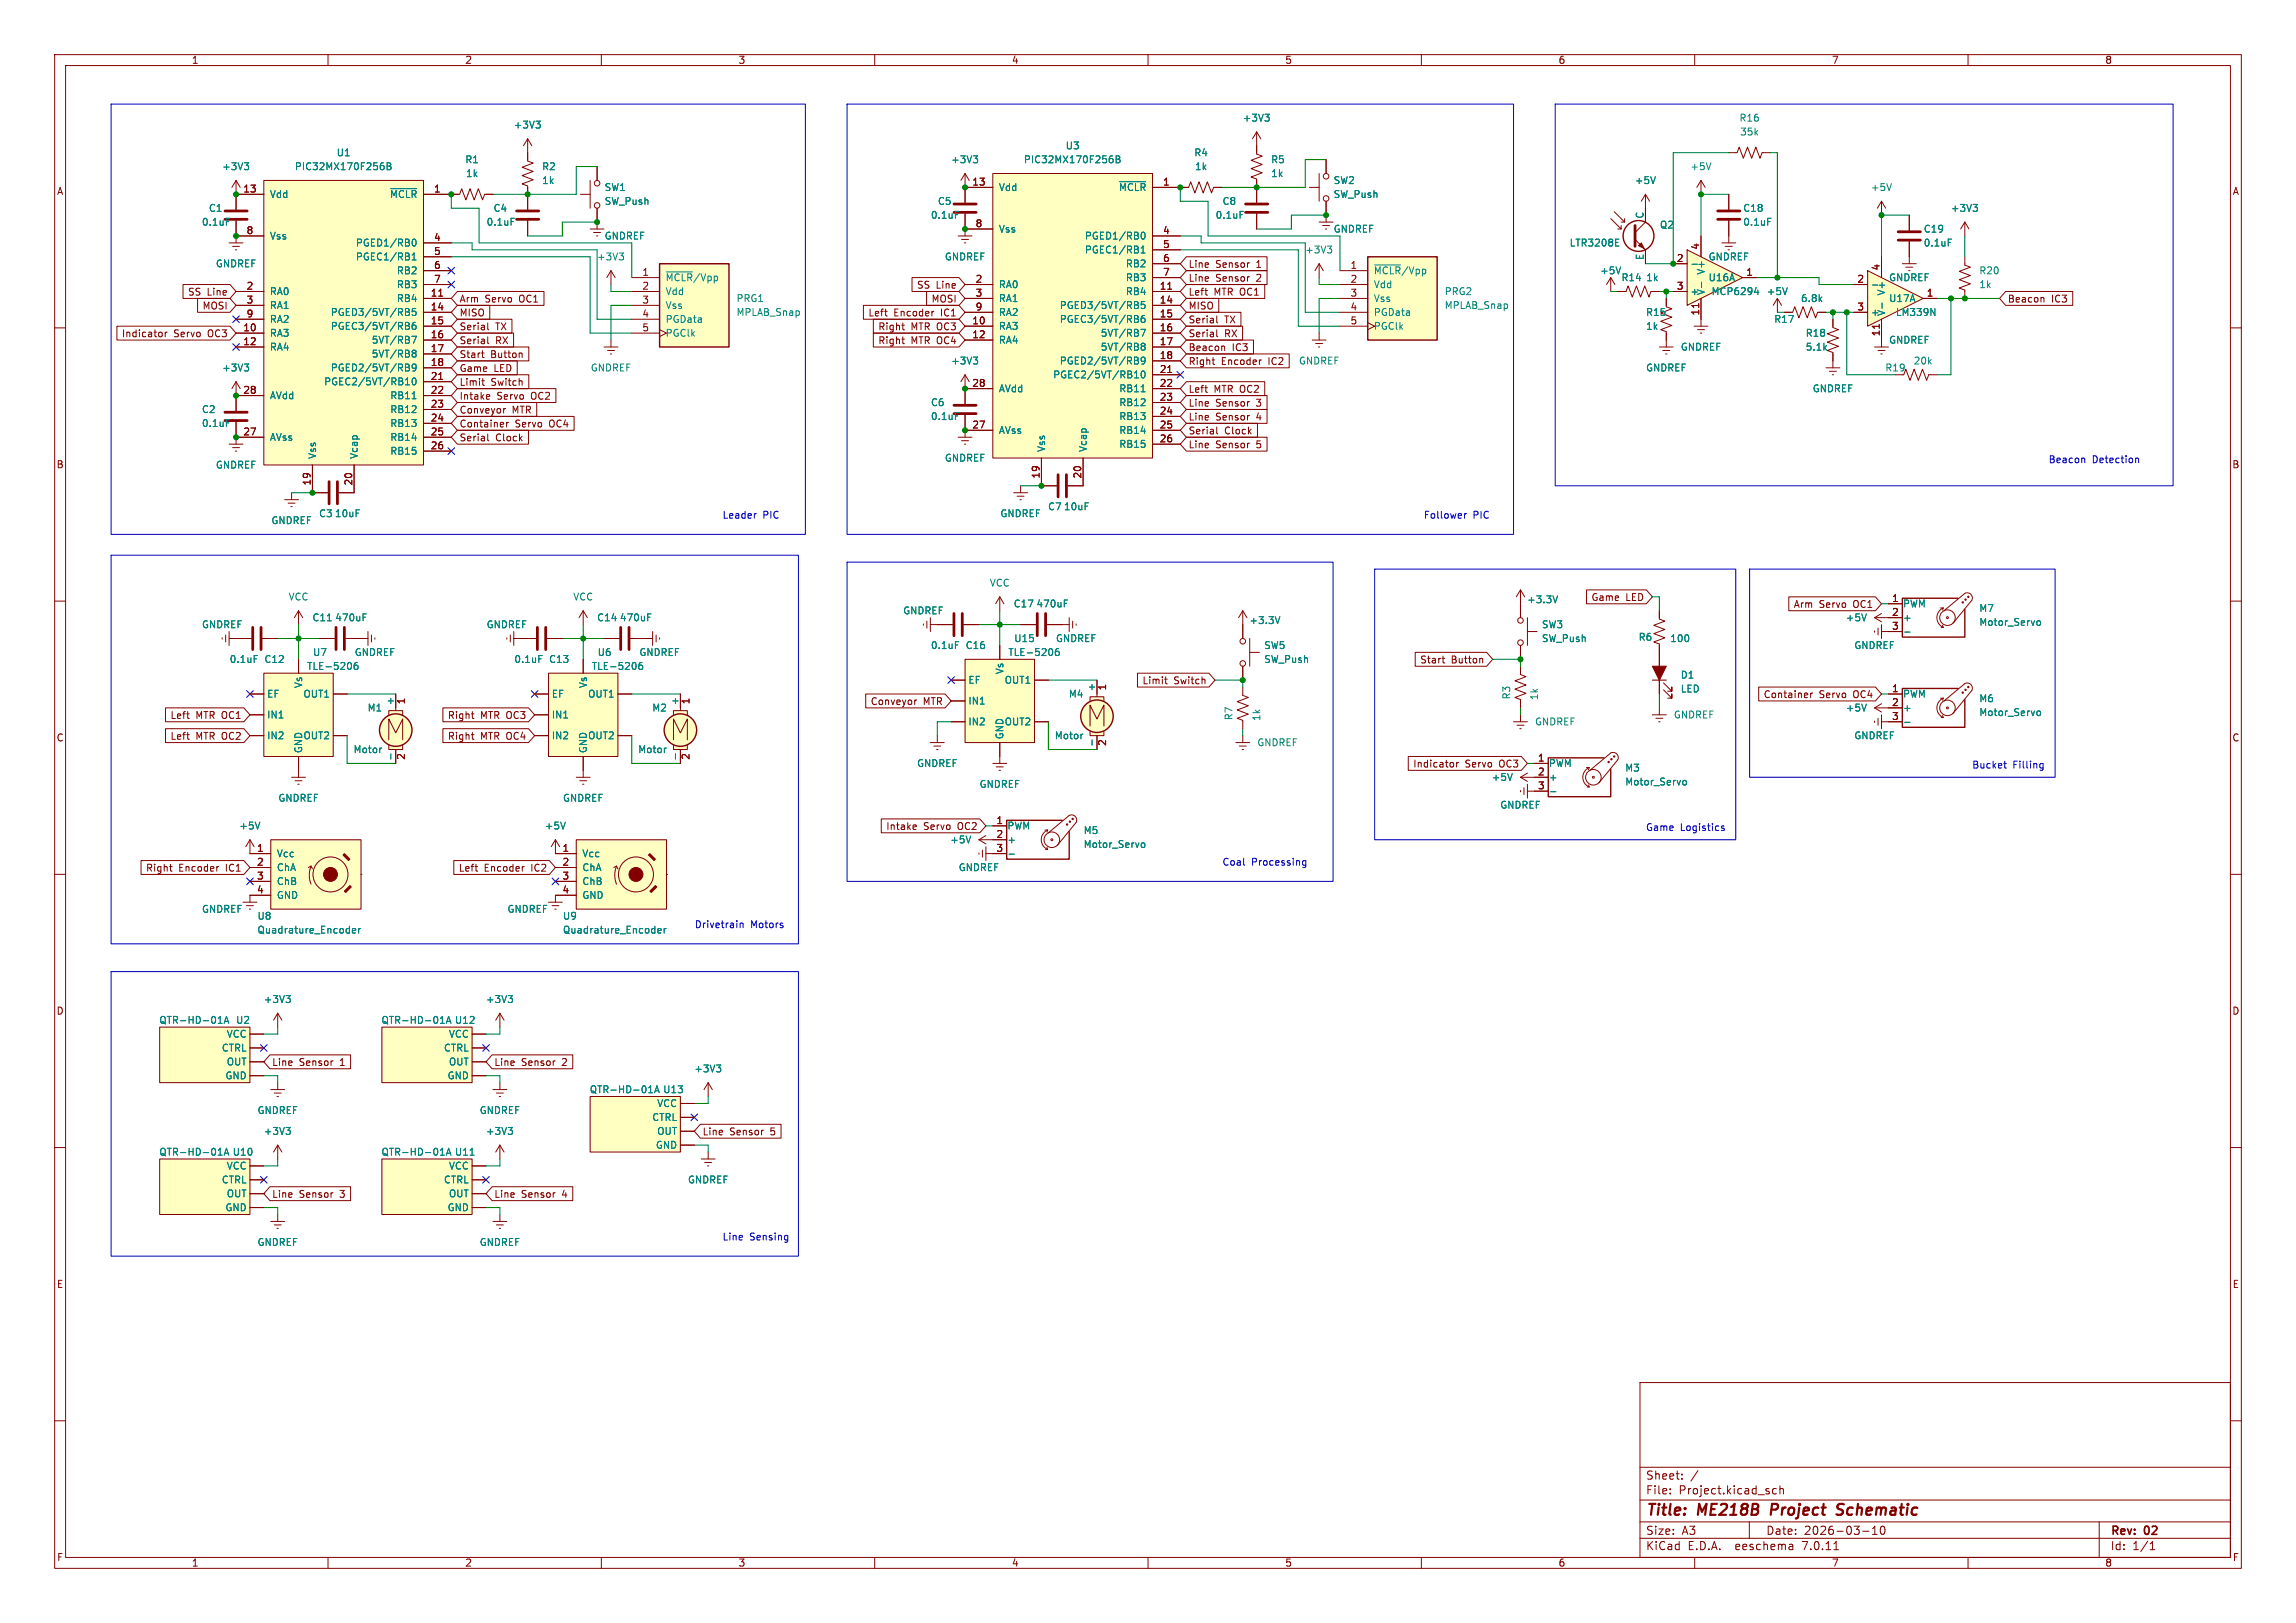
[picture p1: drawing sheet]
<svg xmlns="http://www.w3.org/2000/svg" width="420mm" height="297mm" viewBox="0 0 420 297" stroke-linecap="round" stroke-linejoin="round" font-family="sans-serif">
<defs><g id="words">
<g font-size="2.8" fill="#840000">
<text x="301" y="277.9">Title:</text>
<text x="310.6" y="277.9">ME218B</text>
<text x="324.8" y="277.9">Project</text>
<text x="337.7" y="277.9">Schematic</text>
</g>
<g font-size="2.1" fill="#840000">
<text x="301" y="273.7">File:</text>
<text x="301" y="271">Sheet:</text>
<text x="307.1" y="273.7">Project.kicad_sch</text>
<text x="301" y="281.1">Size:</text>
<text x="307.6" y="281.1">A3</text>
<text x="323" y="281.1">Date:</text>
<text x="330" y="281.1">2026-03-10</text>
<text x="386" y="281.3">Rev:</text>
<text x="392.4" y="281.3">02</text>
<text x="301" y="283.9">KiCad</text>
<text x="308.7" y="283.9">E.D.A.</text>
<text x="317.6" y="283.9">eeschema</text>
<text x="330" y="283.9">7.0.11</text>
<text x="386" y="283.9">Id:</text>
<text x="390.1" y="283.9">1/1</text>
</g>
<g font-size="1.8" fill="#840000">
<text x="35" y="11.9">1</text>
<text x="85" y="11.9">2</text>
<text x="135" y="11.9">3</text>
<text x="185" y="11.9">4</text>
<text x="235" y="11.9">5</text>
<text x="285" y="11.9">6</text>
<text x="335" y="11.9">7</text>
<text x="385" y="11.9">8</text>
<text x="10.3" y="35.9">A</text>
<text x="44.4" y="35.3">13</text>
<text x="79.3" y="35.3">1</text>
<text x="177.8" y="34">13</text>
<text x="212.7" y="34">1</text>
<text x="408.3" y="35.9">A</text>
<text x="178.4" y="41.7">8</text>
<text x="45" y="42.9">8</text>
<text x="79.3" y="44.2">4</text>
<text x="79.3" y="46.7">5</text>
<text x="212.7" y="42.9">4</text>
<text x="212.7" y="45.5">5</text>
<text x="310.9" y="45.8" transform="rotate(-90 310.9 45.8)">4</text>
<text x="45" y="53.1">2</text>
<text x="79.3" y="49.3">6</text>
<text x="79.3" y="51.8">7</text>
<text x="117.4" y="50.5">1</text>
<text x="117.4" y="53.1">2</text>
<text x="167.6" y="53">SS Line</text>
<text x="178.4" y="51.8">2</text>
<text x="212" y="53.1">11</text>
<text x="212.7" y="48">6</text>
<text x="212.7" y="50.5">7</text>
<text x="217.3" y="51.8">Line</text>
<text x="217.3" y="49.2">Line</text>
<text x="222.4" y="51.8">Sensor</text>
<text x="222.4" y="49.2">Sensor</text>
<text x="230" y="51.8">2</text>
<text x="230" y="49.2">1</text>
<text x="246.9" y="49.3">1</text>
<text x="246.9" y="51.8">2</text>
<text x="306.6" y="48">2</text>
<text x="306.6" y="53.1">3</text>
<text x="319.3" y="50.5">1</text>
<text x="339.7" y="51.8">2</text>
<text x="343.9" y="49.6" transform="rotate(-90 343.9 49.6)">4</text>
<text x="34.3" y="54.3">SS Line</text>
<text x="37" y="56.8">MOSI</text>
<text x="45" y="55.6">3</text>
<text x="45" y="58.2">9</text>
<text x="78.7" y="54.4">11</text>
<text x="78.7" y="56.9">14</text>
<text x="78.7" y="59.4">15</text>
<text x="84" y="55.6">Arm</text>
<text x="84" y="58.1">MISO</text>
<text x="88.7" y="55.6">Servo</text>
<text x="95.1" y="55.6">OC1</text>
<text x="117.4" y="55.6">3</text>
<text x="117.4" y="58.2">4</text>
<text x="158.8" y="58.1">Left</text>
<text x="163.5" y="58.1">Encoder</text>
<text x="170.3" y="55.6">MOSI</text>
<text x="172.2" y="58.1">IC1</text>
<text x="177.8" y="59.4">10</text>
<text x="178.4" y="54.4">3</text>
<text x="178.4" y="56.9">9</text>
<text x="212" y="55.6">14</text>
<text x="212" y="58.2">15</text>
<text x="217.3" y="56.8">MISO</text>
<text x="217.3" y="54.3">Left</text>
<text x="217.3" y="59.4">Serial</text>
<text x="222.1" y="54.3">MTR OC1</text>
<text x="224" y="59.4">TX</text>
<text x="246.9" y="54.4">3</text>
<text x="246.9" y="56.9">4</text>
<text x="246.9" y="59.4">5</text>
<text x="310.9" y="57.8" transform="rotate(-90 310.9 57.8)">11</text>
<text x="339.7" y="56.9">3</text>
<text x="352.4" y="54.4">1</text>
<text x="367.2" y="55.6">Beacon</text>
<text x="375.3" y="55.6">IC3</text>
<text x="22.2" y="61.9">Indicator</text>
<text x="31.8" y="61.9">Servo</text>
<text x="38.1" y="61.9">OC3</text>
<text x="44.4" y="60.7">10</text>
<text x="44.4" y="63.2">12</text>
<text x="78.7" y="62">16</text>
<text x="78.7" y="64.5">17</text>
<text x="84" y="65.7">Start</text>
<text x="84" y="63.2">Serial</text>
<text x="84" y="60.6">Serial</text>
<text x="89.7" y="65.7">Button</text>
<text x="90.7" y="63.2">RX</text>
<text x="90.7" y="60.6">TX</text>
<text x="117.4" y="60.7">5</text>
<text x="160.6" y="63.2">Right</text>
<text x="160.6" y="60.6">Right</text>
<text x="166.6" y="63.2">MTR OC4</text>
<text x="166.6" y="60.6">MTR OC3</text>
<text x="177.8" y="62">12</text>
<text x="212" y="60.7">16</text>
<text x="212" y="63.2">17</text>
<text x="212" y="65.8">18</text>
<text x="217.3" y="64.5">Beacon</text>
<text x="217.3" y="61.9">Serial</text>
<text x="224" y="61.9">RX</text>
<text x="225.4" y="64.5">IC3</text>
<text x="343.9" y="61.6" transform="rotate(-90 343.9 61.6)">11</text>
<text x="78.7" y="67.1">18</text>
<text x="78.7" y="69.6">21</text>
<text x="84" y="70.8">Limit</text>
<text x="84" y="68.3">Game</text>
<text x="89.8" y="70.8">Switch</text>
<text x="90.4" y="68.3">LED</text>
<text x="177.8" y="70.9">28</text>
<text x="212" y="68.3">21</text>
<text x="212" y="70.9">22</text>
<text x="217.3" y="67">Right</text>
<text x="223.4" y="67">Encoder</text>
<text x="232.1" y="67">IC2</text>
<text x="44.4" y="72.1">28</text>
<text x="78.7" y="72.1">22</text>
<text x="78.7" y="74.7">23</text>
<text x="78.7" y="77.2">24</text>
<text x="84" y="73.3">Intake</text>
<text x="84" y="75.9">Conveyor</text>
<text x="90.9" y="73.3">Servo</text>
<text x="93.7" y="75.9">MTR</text>
<text x="97.3" y="73.3">OC2</text>
<text x="212" y="73.4">23</text>
<text x="212" y="75.9">24</text>
<text x="217.3" y="72.1">Left</text>
<text x="217.3" y="74.6">Line</text>
<text x="217.3" y="77.2">Line</text>
<text x="222.1" y="72.1">MTR OC2</text>
<text x="222.4" y="74.6">Sensor</text>
<text x="222.4" y="77.2">Sensor</text>
<text x="230" y="74.6">3</text>
<text x="230" y="77.2">4</text>
<text x="44.4" y="79.8">27</text>
<text x="78.7" y="79.8">25</text>
<text x="78.7" y="82.3">26</text>
<text x="84" y="78.4">Container</text>
<text x="84" y="81">Serial</text>
<text x="90.7" y="81">Clock</text>
<text x="94.2" y="78.4">Servo</text>
<text x="100.6" y="78.4">OC4</text>
<text x="177.8" y="78.5">27</text>
<text x="212" y="78.5">25</text>
<text x="212" y="81">26</text>
<text x="217.3" y="79.7">Serial</text>
<text x="217.3" y="82.2">Line</text>
<text x="222.4" y="82.2">Sensor</text>
<text x="224" y="79.7">Clock</text>
<text x="230" y="82.2">5</text>
<text x="10.3" y="85.9">B</text>
<text x="56.9" y="88.9" transform="rotate(-90 56.9 88.9)">19</text>
<text x="64.5" y="88.9" transform="rotate(-90 64.5 88.9)">20</text>
<text x="190.2" y="87.7" transform="rotate(-90 190.2 87.7)">19</text>
<text x="197.9" y="87.7" transform="rotate(-90 197.9 87.7)">20</text>
<text x="408.2" y="85.9">B</text>
<text x="291" y="110.2">Game</text>
<text x="297.4" y="110.2">LED</text>
<text x="328" y="111.4">Arm</text>
<text x="332.8" y="111.4">Servo</text>
<text x="339.1" y="111.4">OC1</text>
<text x="346" y="110.2">1</text>
<text x="346" y="112.8">2</text>
<text x="346" y="115.3">3</text>
<text x="208.9" y="125.4">Limit</text>
<text x="214.7" y="125.4">Switch</text>
<text x="259.7" y="121.6">Start</text>
<text x="265.5" y="121.6">Button</text>
<text x="31.1" y="131.8">Left</text>
<text x="35.8" y="131.8">MTR OC1</text>
<text x="74.4" y="129" transform="rotate(-90 74.4 129)">1</text>
<text x="81.8" y="131.8">Right</text>
<text x="87.9" y="131.8">MTR OC3</text>
<text x="126.4" y="129" transform="rotate(-90 126.4 129)">1</text>
<text x="159.2" y="129.2">Conveyor</text>
<text x="168.9" y="129.2">MTR</text>
<text x="202.6" y="126.4" transform="rotate(-90 202.6 126.4)">1</text>
<text x="322.5" y="128">Container</text>
<text x="332.8" y="128">Servo</text>
<text x="339.1" y="128">OC4</text>
<text x="346" y="126.7">1</text>
<text x="346" y="129.3">2</text>
<text x="346" y="131.8">3</text>
<text x="10.3" y="135.9">C</text>
<text x="31.1" y="135.6">Left</text>
<text x="35.8" y="135.6">MTR OC2</text>
<text x="81.8" y="135.6">Right</text>
<text x="87.9" y="135.6">MTR OC4</text>
<text x="202.6" y="136.6" transform="rotate(-90 202.6 136.6)">2</text>
<text x="408.2" y="135.9">C</text>
<text x="74.4" y="139.1" transform="rotate(-90 74.4 139.1)">2</text>
<text x="126.4" y="139.1" transform="rotate(-90 126.4 139.1)">2</text>
<text x="258.4" y="140.7">Indicator</text>
<text x="268" y="140.7">Servo</text>
<text x="274.4" y="140.7">OC3</text>
<text x="281.2" y="139.4">1</text>
<text x="281.2" y="142">2</text>
<text x="281.2" y="144.5">3</text>
<text x="46.9" y="156">1</text>
<text x="102.8" y="156">1</text>
<text x="162" y="152.1">Intake</text>
<text x="168.9" y="152.1">Servo</text>
<text x="175.3" y="152.1">OC2</text>
<text x="182.2" y="150.9">1</text>
<text x="182.2" y="153.4">2</text>
<text x="182.2" y="156">3</text>
<text x="26.6" y="159.7">Right</text>
<text x="32.7" y="159.7">Encoder</text>
<text x="41.4" y="159.7">IC1</text>
<text x="46.9" y="158.5">2</text>
<text x="46.9" y="161">3</text>
<text x="83.8" y="159.7">Left</text>
<text x="88.6" y="159.7">Encoder</text>
<text x="97.3" y="159.7">IC2</text>
<text x="102.8" y="158.5">2</text>
<text x="102.8" y="161">3</text>
<text x="46.9" y="163.6">4</text>
<text x="102.8" y="163.6">4</text>
<text x="10.3" y="185.9">D</text>
<text x="408.2" y="185.9">D</text>
<text x="49.7" y="195.3">Line</text>
<text x="54.7" y="195.3">Sensor</text>
<text x="62.3" y="195.3">1</text>
<text x="90.3" y="195.3">Line</text>
<text x="95.4" y="195.3">Sensor</text>
<text x="103" y="195.3">2</text>
<text x="128.4" y="208">Line</text>
<text x="133.5" y="208">Sensor</text>
<text x="141.1" y="208">5</text>
<text x="49.7" y="219.4">Line</text>
<text x="54.7" y="219.4">Sensor</text>
<text x="62.3" y="219.4">3</text>
<text x="90.3" y="219.4">Line</text>
<text x="95.4" y="219.4">Sensor</text>
<text x="103" y="219.4">4</text>
<text x="10.3" y="235.9">E</text>
<text x="408.3" y="235.9">E</text>
<text x="10.3" y="285.9">F</text>
<text x="35" y="286.9">1</text>
<text x="85" y="286.9">2</text>
<text x="135" y="286.9">3</text>
<text x="185" y="286.9">4</text>
<text x="235" y="286.9">5</text>
<text x="285" y="286.9">6</text>
<text x="335" y="286.9">7</text>
<text x="385" y="286.9">8</text>
<text x="408.3" y="285.9">F</text>
</g>
<g font-size="1.8" fill="#008484">
<text x="93.9" y="23.7">+3V3</text>
<text x="227.2" y="22.5">+3V3</text>
<text x="318.1" y="22.5">R16</text>
<text x="61.5" y="28.8">U1</text>
<text x="194.8" y="27.5">U3</text>
<text x="218.4" y="28.8">R4</text>
<text x="318.2" y="25">35k</text>
<text x="40.5" y="31.3">+3V3</text>
<text x="53.8" y="31.3">PIC32MX170F256B</text>
<text x="85" y="30.1">R1</text>
<text x="85.1" y="32.6">1k</text>
<text x="99.1" y="31.3">R2</text>
<text x="99.1" y="33.9">1k</text>
<text x="110.5" y="35.2">SW1</text>
<text x="173.9" y="30.1">+3V3</text>
<text x="182.6" y="35.2">Vdd</text>
<text x="187.2" y="30.1">PIC32MX170F256B</text>
<text x="204.6" y="35.2">~{MCLR}</text>
<text x="218.5" y="31.3">1k</text>
<text x="232.4" y="30.1">R5</text>
<text x="232.4" y="32.6">1k</text>
<text x="243.8" y="33.9">SW2</text>
<text x="299" y="33.9">+5V</text>
<text x="309.1" y="31.3">+5V</text>
<text x="342.1" y="35.2">+5V</text>
<text x="36.8" y="41.5">0.1uF</text>
<text x="38.1" y="39">C1</text>
<text x="49.3" y="36.4">Vdd</text>
<text x="71.2" y="36.4">~{MCLR}</text>
<text x="88.9" y="41.5">0.1uF</text>
<text x="90.2" y="39">C4</text>
<text x="110.5" y="37.7">SW_Push</text>
<text x="170.2" y="40.2">0.1uF</text>
<text x="171.5" y="37.7">C5</text>
<text x="222.3" y="40.2">0.1uF</text>
<text x="223.5" y="37.7">C8</text>
<text x="243.8" y="36.4">SW_Push</text>
<text x="300.7" y="40.1" transform="rotate(-90 300.7 40.1)">C</text>
<text x="318.8" y="39">C18</text>
<text x="318.8" y="41.5">0.1uF</text>
<text x="356.8" y="39">+3V3</text>
<text x="49.3" y="44">Vss</text>
<text x="65" y="45.3">PGED1/RB0</text>
<text x="65" y="47.9">PGEC1/RB1</text>
<text x="109.1" y="47.9">+3V3</text>
<text x="110.5" y="44">GNDREF</text>
<text x="172.7" y="47.9">GNDREF</text>
<text x="182.6" y="42.8">Vss</text>
<text x="198.4" y="44">PGED1/RB0</text>
<text x="198.4" y="46.6">PGEC1/RB1</text>
<text x="238.7" y="46.6">+3V3</text>
<text x="243.9" y="42.8">GNDREF</text>
<text x="287" y="45.3">LTR3208E</text>
<text x="300.7" y="47.7" transform="rotate(-90 300.7 47.7)">E</text>
<text x="303.5" y="42">Q2</text>
<text x="312.4" y="47.9">GNDREF</text>
<text x="351.8" y="42.8">C19</text>
<text x="351.8" y="45.3">0.1uF</text>
<text x="39.4" y="49.1">GNDREF</text>
<text x="72.5" y="50.4">RB2</text>
<text x="72.5" y="52.9">RB3</text>
<text x="121.7" y="51.7">~{MCLR}/Vpp</text>
<text x="182.6" y="52.9">RA0</text>
<text x="205.9" y="49.1">RB2</text>
<text x="205.9" y="51.7">RB3</text>
<text x="251.2" y="50.4">~{MCLR}/Vpp</text>
<text x="251.2" y="52.9">Vdd</text>
<text x="292.6" y="50.4">+5V</text>
<text x="296.5" y="51.7">R14</text>
<text x="301" y="51.7">1k</text>
<text x="312" y="50.4" transform="rotate(-90 312 50.4)">V+</text>
<text x="312.4" y="51.7">U16A</text>
<text x="345.5" y="51.7">GNDREF</text>
<text x="362" y="50.4">R20</text>
<text x="362" y="52.9">1k</text>
<text x="49.3" y="54.2">RA0</text>
<text x="49.3" y="56.7">RA1</text>
<text x="49.3" y="59.3">RA2</text>
<text x="60.4" y="58">PGED3/5VT/RB5</text>
<text x="72.5" y="55.5">RB4</text>
<text x="121.7" y="54.2">Vdd</text>
<text x="121.7" y="56.7">Vss</text>
<text x="121.7" y="59.3">PGData</text>
<text x="134.6" y="55.5">PRG1</text>
<text x="134.6" y="58">MPLAB_Snap</text>
<text x="182.6" y="55.5">RA1</text>
<text x="182.6" y="58">RA2</text>
<text x="193.8" y="56.7">PGED3/5VT/RB5</text>
<text x="193.8" y="59.3">PGEC3/5VT/RB6</text>
<text x="205.9" y="54.2">RB4</text>
<text x="251.2" y="55.5">Vss</text>
<text x="251.2" y="58">PGData</text>
<text x="264.2" y="54.2">PRG2</text>
<text x="264.2" y="56.7">MPLAB_Snap</text>
<text x="301" y="58">R15</text>
<text x="309.1" y="54.2">+</text>
<text x="312" y="54.1" transform="rotate(-90 312 54.1)">V-</text>
<text x="313" y="54.2">MCP6294</text>
<text x="323.1" y="54.2">+5V</text>
<text x="324.4" y="59.3">R17</text>
<text x="329.3" y="55.5">6.8k</text>
<text x="342.1" y="58">+</text>
<text x="345" y="57.9" transform="rotate(-90 345 57.9)">V-</text>
<text x="345" y="54.2" transform="rotate(-90 345 54.2)">V+</text>
<text x="345.5" y="55.5">U17A</text>
<text x="346.7" y="58">LM339N</text>
<text x="49.3" y="61.8">RA3</text>
<text x="49.3" y="64.4">RA4</text>
<text x="60.4" y="60.6">PGEC3/5VT/RB6</text>
<text x="67.9" y="63.1">5VT/RB7</text>
<text x="67.9" y="65.6">5VT/RB8</text>
<text x="121.7" y="61.8">PGClk</text>
<text x="182.6" y="60.6">RA3</text>
<text x="182.6" y="63.1">RA4</text>
<text x="201.3" y="61.8">5VT/RB7</text>
<text x="201.3" y="64.4">5VT/RB8</text>
<text x="251.2" y="60.6">PGClk</text>
<text x="301" y="60.6">1k</text>
<text x="307.4" y="64.4">GNDREF</text>
<text x="330.2" y="61.8">R18</text>
<text x="330.2" y="64.4">5.1k</text>
<text x="345.5" y="63.1">GNDREF</text>
<text x="40.5" y="68.2">+3V3</text>
<text x="59.2" y="70.7">PGEC2/5VT/RB10</text>
<text x="60.4" y="68.2">PGED2/5VT/RB9</text>
<text x="108" y="68.2">GNDREF</text>
<text x="173.9" y="66.9">+3V3</text>
<text x="182.6" y="72">AVdd</text>
<text x="192.5" y="69.4">PGEC2/5VT/RB10</text>
<text x="193.8" y="66.9">PGED2/5VT/RB9</text>
<text x="204.6" y="72">RB11</text>
<text x="237.5" y="66.9">GNDREF</text>
<text x="301" y="68.2">GNDREF</text>
<text x="331.5" y="72">GNDREF</text>
<text x="344.8" y="68.2">R19</text>
<text x="350" y="66.9">20k</text>
<text x="36.8" y="75.8">C2</text>
<text x="49.3" y="73.3">AVdd</text>
<text x="71.3" y="73.3">RB11</text>
<text x="71.3" y="75.8">RB12</text>
<text x="170.2" y="74.5">C6</text>
<text x="170.2" y="77.1">0.1uF</text>
<text x="204.6" y="74.5">RB12</text>
<text x="204.6" y="77.1">RB13</text>
<text x="36.8" y="78.3">0.1uF</text>
<text x="49.3" y="80.9">AVss</text>
<text x="71.3" y="78.3">RB13</text>
<text x="71.3" y="80.9">RB14</text>
<text x="71.3" y="83.4">RB15</text>
<text x="182.6" y="79.6">AVss</text>
<text x="191.4" y="82.8" transform="rotate(-90 191.4 82.8)">Vss</text>
<text x="199" y="82.8" transform="rotate(-90 199 82.8)">Vcap</text>
<text x="204.6" y="79.6">RB14</text>
<text x="204.6" y="82.1">RB15</text>
<text x="39.4" y="86">GNDREF</text>
<text x="58" y="84.1" transform="rotate(-90 58 84.1)">Vss</text>
<text x="65.6" y="84.1" transform="rotate(-90 65.6 84.1)">Vcap</text>
<text x="172.7" y="84.7">GNDREF</text>
<text x="58.3" y="94.8">C3</text>
<text x="61.2" y="94.8">10uF</text>
<text x="182.9" y="94.8">GNDREF</text>
<text x="191.6" y="93.6">C7</text>
<text x="194.5" y="93.6">10uF</text>
<text x="49.5" y="96.1">GNDREF</text>
<text x="181" y="107.5">VCC</text>
<text x="52.7" y="110.1">VCC</text>
<text x="57.1" y="113.9">C11</text>
<text x="61.2" y="113.9">470uF</text>
<text x="104.8" y="110.1">VCC</text>
<text x="109.1" y="113.9">C14</text>
<text x="113.3" y="113.9">470uF</text>
<text x="165.1" y="112.6">GNDREF</text>
<text x="185.3" y="111.4">C17</text>
<text x="189.5" y="111.4">470uF</text>
<text x="279.3" y="110.6">+3.3V</text>
<text x="337.5" y="113.9">+5V</text>
<text x="348" y="111.4">PWM</text>
<text x="348" y="113.9">+</text>
<text x="362" y="112.2">M7</text>
<text x="36.8" y="115.2">GNDREF</text>
<text x="88.9" y="115.2">GNDREF</text>
<text x="170.2" y="119">0.1uF</text>
<text x="176.5" y="119">C16</text>
<text x="185.4" y="117.7">U15</text>
<text x="193.1" y="117.7">GNDREF</text>
<text x="228.4" y="114.4">+3.3V</text>
<text x="231.1" y="119">SW5</text>
<text x="282" y="115.2">SW3</text>
<text x="282" y="117.7">SW_Push</text>
<text x="299.6" y="117.4">R6</text>
<text x="305.4" y="117.7">100</text>
<text x="339.1" y="119">GNDREF</text>
<text x="362" y="114.7">Motor_Servo</text>
<text x="41.9" y="121.5">0.1uF</text>
<text x="48.3" y="121.5">C12</text>
<text x="56.1" y="122.8">TLE-5206</text>
<text x="57.2" y="120.2">U7</text>
<text x="64.8" y="120.2">GNDREF</text>
<text x="94" y="121.5">0.1uF</text>
<text x="100.3" y="121.5">C13</text>
<text x="108.2" y="122.8">TLE-5206</text>
<text x="109.2" y="120.2">U6</text>
<text x="116.9" y="120.2">GNDREF</text>
<text x="177" y="125.3">EF</text>
<text x="183.7" y="125.3">OUT1</text>
<text x="183.7" y="123.5" transform="rotate(-90 183.7 123.5)">Vs</text>
<text x="184.4" y="120.2">TLE-5206</text>
<text x="231.1" y="121.5">SW_Push</text>
<text x="307.4" y="124.4">D1</text>
<text x="48.8" y="127.9">EF</text>
<text x="48.8" y="131.7">IN1</text>
<text x="55.4" y="127.9">OUT1</text>
<text x="55.5" y="126" transform="rotate(-90 55.5 126)">Vs</text>
<text x="67.1" y="130.4">M1</text>
<text x="72.1" y="129.2" transform="rotate(-90 72.1 129.2)">+</text>
<text x="100.8" y="127.9">EF</text>
<text x="100.8" y="131.7">IN1</text>
<text x="107.5" y="127.9">OUT1</text>
<text x="107.5" y="126" transform="rotate(-90 107.5 126)">Vs</text>
<text x="119.2" y="130.4">M2</text>
<text x="124.2" y="129.2" transform="rotate(-90 124.2 129.2)">+</text>
<text x="177" y="129.1">IN1</text>
<text x="195.4" y="127.9">M4</text>
<text x="200.4" y="126.6" transform="rotate(-90 200.4 126.6)">+</text>
<text x="225.7" y="131.9" transform="rotate(-90 225.7 131.9)">R7</text>
<text x="276.5" y="128.1" transform="rotate(-90 276.5 128.1)">R3</text>
<text x="281.5" y="128.2" transform="rotate(-90 281.5 128.2)">1k</text>
<text x="306.1" y="131.7">GNDREF</text>
<text x="307.4" y="126.9">LED</text>
<text x="337.5" y="130.4">+5V</text>
<text x="348" y="127.9">PWM</text>
<text x="348" y="130.4">+</text>
<text x="362" y="128.7">M6</text>
<text x="362" y="131.2">Motor_Servo</text>
<text x="48.8" y="135.5">IN2</text>
<text x="55.4" y="135.5">OUT2</text>
<text x="55.5" y="137.9" transform="rotate(-90 55.5 137.9)">GND</text>
<text x="100.8" y="135.5">IN2</text>
<text x="107.5" y="135.5">OUT2</text>
<text x="107.5" y="137.9" transform="rotate(-90 107.5 137.9)">GND</text>
<text x="177" y="132.9">IN2</text>
<text x="183.7" y="132.9">OUT2</text>
<text x="183.7" y="135.4" transform="rotate(-90 183.7 135.4)">GND</text>
<text x="192.8" y="135.5">Motor</text>
<text x="229.9" y="136.8">GNDREF</text>
<text x="230.7" y="132" transform="rotate(-90 230.7 132)">1k</text>
<text x="280.7" y="132.9">GNDREF</text>
<text x="339.1" y="135.5">GNDREF</text>
<text x="64.6" y="138">Motor</text>
<text x="116.6" y="138">Motor</text>
<text x="167.7" y="140.6">GNDREF</text>
<text x="272.8" y="143.1">+5V</text>
<text x="283.2" y="140.6">PWM</text>
<text x="283.2" y="143.1">+</text>
<text x="297.2" y="141.4">M3</text>
<text x="297.2" y="143.9">Motor_Servo</text>
<text x="50.8" y="146.9">GNDREF</text>
<text x="102.9" y="146.9">GNDREF</text>
<text x="179.1" y="144.4">GNDREF</text>
<text x="274.3" y="148.2">GNDREF</text>
<text x="43.7" y="152">+5V</text>
<text x="99.6" y="152">+5V</text>
<text x="173.7" y="154.5">+5V</text>
<text x="184.2" y="152">PWM</text>
<text x="184.2" y="154.5">+</text>
<text x="198.1" y="152.8">M5</text>
<text x="198.1" y="155.4">Motor_Servo</text>
<text x="50.5" y="157.1">Vcc</text>
<text x="50.5" y="159.6">ChA</text>
<text x="106.4" y="157.1">Vcc</text>
<text x="106.4" y="159.6">ChA</text>
<text x="175.3" y="159.6">GNDREF</text>
<text x="36.8" y="167.2">GNDREF</text>
<text x="50.5" y="162.2">ChB</text>
<text x="50.5" y="164.7">GND</text>
<text x="92.7" y="167.2">GNDREF</text>
<text x="106.4" y="162.2">ChB</text>
<text x="106.4" y="164.7">GND</text>
<text x="47" y="168.5">U8</text>
<text x="47" y="171">Quadrature_Encoder</text>
<text x="102.9" y="168.5">U9</text>
<text x="102.9" y="171">Quadrature_Encoder</text>
<text x="48.2" y="183.7">+3V3</text>
<text x="88.8" y="183.7">+3V3</text>
<text x="29" y="187.6">QTR-HD-01A</text>
<text x="41.4" y="190.1">VCC</text>
<text x="43.1" y="187.6">U2</text>
<text x="69.7" y="187.6">QTR-HD-01A</text>
<text x="82" y="190.1">VCC</text>
<text x="83.1" y="187.6">U12</text>
<text x="40.5" y="192.6">CTRL</text>
<text x="41.1" y="197.7">GND</text>
<text x="41.4" y="195.2">OUT</text>
<text x="81.1" y="192.6">CTRL</text>
<text x="81.8" y="197.7">GND</text>
<text x="82" y="195.2">OUT</text>
<text x="126.9" y="196.4">+3V3</text>
<text x="107.8" y="200.3">QTR-HD-01A</text>
<text x="120.1" y="202.8">VCC</text>
<text x="121.2" y="200.3">U13</text>
<text x="47" y="204.1">GNDREF</text>
<text x="48.2" y="207.9">+3V3</text>
<text x="87.6" y="204.1">GNDREF</text>
<text x="88.8" y="207.9">+3V3</text>
<text x="119.2" y="205.3">CTRL</text>
<text x="120.1" y="207.9">OUT</text>
<text x="29" y="211.7">QTR-HD-01A</text>
<text x="41.4" y="214.2">VCC</text>
<text x="42.5" y="211.7">U10</text>
<text x="69.7" y="211.7">QTR-HD-01A</text>
<text x="82" y="214.2">VCC</text>
<text x="83.1" y="211.7">U11</text>
<text x="119.9" y="210.4">GND</text>
<text x="40.5" y="216.8">CTRL</text>
<text x="41.1" y="221.8">GND</text>
<text x="41.4" y="219.3">OUT</text>
<text x="81.1" y="216.8">CTRL</text>
<text x="81.8" y="221.8">GND</text>
<text x="82" y="219.3">OUT</text>
<text x="125.7" y="216.8">GNDREF</text>
<text x="47" y="228.2">GNDREF</text>
<text x="87.6" y="228.2">GNDREF</text>
</g>
<g font-size="1.8" fill="#0000c2">
<text x="374.6" y="84.8">Beacon</text>
<text x="382.7" y="84.8">Detection</text>
<text x="132.1" y="95">Leader</text>
<text x="139.5" y="95">PIC</text>
<text x="260.3" y="95">Follower</text>
<text x="269.4" y="95">PIC</text>
<text x="360.7" y="140.7">Bucket</text>
<text x="368.2" y="140.7">Filling</text>
<text x="301" y="152.2">Game</text>
<text x="307.4" y="152.2">Logistics</text>
<text x="223.5" y="158.5">Coal</text>
<text x="228.9" y="158.5">Processing</text>
<text x="127" y="169.9">Drivetrain</text>
<text x="137.3" y="169.9">Motors</text>
<text x="132.1" y="227.1">Line</text>
<text x="137.1" y="227.1">Sensing</text>
</g>
</g></defs>
<g fill="none" stroke="#840000" stroke-width=".18">
<path d="M10 10h400v277h-400zM12 12h396v273h-396zM60 10v2M110 10v2M160 10v2M210 10v2M260 10v2M310 10v2M360 10v2M43.2 35.6h5.1M43.2 33l-.8 1.3M43.2 33v5.4"/>
<path d="M43.2 33l.7 1.3M48.3 33h29.2v52.1h-29.2zM77.5 35.6h6.6l.4-1.1 .7 2.1 .8-2.1 .7 2.1 .8-2.1 .8 2.1 .3-1h1.6M96.5 25.4v4.1l1 .3-2 .8 2 .8-2 .7 2 .8-2 .8 1 .3v4.4M96.5 25.4l-.7 1.3M96.5 25.4l.8 1.3M344.2 36.8l-.8 1.3M344.2 36.8v2.6M344.2 36.8l.7 1.3M349.2 39.4v2.8M10 60h2M41.9 44.5h2.5"/>
<path d="M42.5 45.1h1.3M43.1 45.7h.2M43.2 53.3h5.1M43.2 55.9h5.1M43.2 43.2h5.1M43.2 58.4h5.1M43.2 40.4v4.1M77.5 54.6h5M77.5 57.2h5M77.5 59.7h5M77.5 44.5h5M77.5 47h5"/>
<path d="M77.5 49.5h5M77.5 52.1h5M80.3 54.2h.7M96.5 40.4v2.8M325.1 54.6l-.7 1.3M325.1 54.6v2.6M325.1 54.6l.8 1.3M348 48.3h2.5M348.6 48.9h1.3M349.1 49.5h.3M349.2 44.2v4.1M408 60h2"/>
<path d="M43.2 61h5.1M43.2 63.5h5.1M43.2 72.4h5.1M43.2 69.9v5.3M43.2 77.2v4.1M43.2 69.9l-.8 1.2M43.2 69.9l.7 1.2M77.5 62.2h5M77.5 64.8h5M77.5 67.3h5M77.5 69.9h5M77.5 72.4h5"/>
<path d="M77.5 74.9h5M77.5 77.5h5M80.3 69.4h.7M41.9 81.3h2.5M42.5 81.9h1.3M43.1 82.6h.2M43.2 80h5.1M52.1 91.4h2.5M52.7 92.1h1.3M53.2 92.7h.3M53.3 90.2v1.2M57.1 85.1v5.1h2.8"/>
<path d="M64.8 85.1v5.1h-2.8M77.5 80h5M77.5 82.6h5M10 110h2M182.9 109.2v2.6M182.9 118.1v2.6M182.9 109.2l-.8 1.3M182.9 109.2l.7 1.3M186.7 114.3h2.8M191.5 114.3h4.1M195.6 113v2.6M196.2 113.7v1.2"/>
<path d="M196.8 114.2v.2M342.9 115.4v.3M342.9 113l1.3 .8M342.9 113h2.5M343.5 114.9v1.3M344.2 114.3v2.5M344.2 115.6h1.2M344.2 112.3l-1.3 .7M408 110h2M174 124.5h2.5M174 128.3h2.5M174 132.1h2.5"/>
<path d="M176.5 120.7h12.7v15.2h-12.7zM181.6 139.7h2.5M182.9 135.9v3.8M189.2 124.5h2.6M189.2 132.1h2.6M278.1 121.9v1.5l1 .4-2 .8 2 .7-2 .8 2 .8-2 .7 1 .4v1.5M342.9 132v.2M343.5 131.4v1.3M344.2 132.1h1.2M344.2 130.8v2.6M10 160h2M181.6 151.1h2.5"/>
<path d="M181.6 153.7h2.5M181.6 156.2h2.5M182.2 140.3h1.3M182.8 141h.2M191.1 151.9h.5M191.3 155.4h.3M191.5 155.1l.1 .3M191.6 151.9a1.93 1.93 0 0 0-1.1 1.8 1.93 1.93 0 0 0 1.1 1.7M191.6 151.9l-.1 .4M191.8 152.4l3.8-3.2a.94 .94 0 0 1 1.1 .2 .94 .94 0 0 1 .1 1.1l-3.4 4.2M278.1 144.7v.2M278.1 142.2l1.3 .8"/>
<path d="M278.1 142.2h2.6M278.8 144.1v1.3M279.4 141.5l-1.3 .7M279.4 144.8h1.3M279.4 143.5v2.6M408 160h2M69.8 188h16.6v10.1h-16.6zM86.4 191.8h2.5M86.4 196.9h2.5M86.4 194.3h2.5M86.4 189.2h2.5M90.2 199.4h2.5"/>
<path d="M91.4 185.4l-.7 1.3M91.4 185.4v2.6M91.4 198.1v1.3M91.4 185.4l.8 1.3M10 210h2M29.2 212.1h16.5v10.1h-16.5zM45.7 215.9h2.6M45.7 218.4h2.6M45.7 213.4h2.6M69.8 212.1h16.6v10.1h-16.6zM86.4 215.9h2.5M86.4 218.4h2.5"/>
<path d="M86.4 213.4h2.5M90.8 200h1.3M91.3 200.7h.3M408 210h2M45.7 221h2.6M86.4 221h2.5M90.2 223.5h2.5M90.8 224.2h1.3M91.3 224.8h.3M91.4 222.2v1.3M10 260h2M300 253h108v32h-108z"/>
<path d="M408 260h2M300 278.5h108M300 274.5h108M300 268.5h108M305.5 273.2v.2M305.5 272.5v.1M307.7 270.5v.2M307.7 269.8v.1M310.6 269.1l-1.3 1.9M320 278.5v3M324.9 272.5l-.4-.1-.3 .3v.4l.2 .2h.5M325.6 272.5l.2-.1 .4 .1v.9"/>
<path d="M325.6 271.9v1.5M342.5 279.7l.4-.4v1.5M344.2 279.4l.1-.1a.8 .8 0 0 1 .5 .7 .8 .8 0 0 1-.5 .8 1 1 0 0 1-.1-1.4zM384 278.5v6.5M60 285v2M110 285v2M160 285v2M210 285v2M260 285v2M300 281.5h108M310 285v2M327.9 282.7v.9"/>
<path d="M327.9 283.5l-.1 .1M327.9 282.9l-.1 .1M335.4 283.6h.9M340.7 280.2h1.2M342.5 280.8h.9M360 285v2M393.3 283.6h.9M393.3 282.5l.4-.4v1.5"/>
<circle cx="192.4" cy="153.7" r=".18"/>
<circle cx="192.4" cy="153.7" r="1.42"/>
<circle cx="195.2" cy="150.9" r=".13"/>
<circle cx="195.7" cy="150.4" r=".13"/>
<circle cx="196.2" cy="149.9" r=".13"/>
</g>
<path d="M324.2 275.2l-.3 2M337 277a.85 .85 0 0 1-1.1 .1M337 275.2l-.7 .1a.46 .46 0 0 0-.2 .5 .46 .46 0 0 0 .3 .4l.6 .1" fill="none" stroke="#840000" stroke-width=".4"/>
<g fill="none" stroke="#008484" stroke-width=".18">
<path d="M41.4 39.9h.6M44.7 29.8h.8l-.4 .5M45.2 30.3l.3 .2v.3l-.3 .3M69.9 29.8h.3M70 30.3l.3 .2v.3l-.3 .3M70.8 29.8h.4l.3 .2-.3 .4 .3 .1v.3l-.2 .3h-.5zM70.8 30.4h.4M71.5 34.5h4.7M93.5 39.9h.6M98 22.2h.8l-.4 .5M98.6 22.7l.2 .2v.3l-.2 .2M346 33.6l-.4 1.3"/>
<path d="M74.6 56.5l.2 .2-.2 .4 .2 .1 .1 .3-.2 .2h-.5M74.6 59l.2 .2-.2 .4 .2 .1 .1 .3-.2 .3h-.5M75.4 47.6h.7M75.4 46.7l.3-.4v1.3M75.4 44l.3-.2a.68 .68 0 0 1 .4 .6 .68 .68 0 0 1-.4 .6l-.3-.2M76 59l-.4 .1a.86 .86 0 0 0 0 1.2l.5-.2v-.4l-.2-.2h-.4l-.1 .2M76.1 56.5h-.7v.6l.2-.2 .4 .1 .1 .2v.4l-.2 .1-.5-.1M326.9 52.6l-.4 1.3M356.4 43.8h.6M41.4 76.8h.6M44.7 66.6h.8l-.4 .5M45.2 67.1l.3 .2v.3l-.3 .3"/>
<path d="M74.2 70.4h.7M74.3 69.5l.2-.3v1.2M74.6 66.6l.2 .3-.2 .3 .2 .1 .1 .3-.2 .3h-.5M75.3 61.5h.9l-.6 1.3M75.4 73h.7M75.5 69.3l.2-.1a.68 .68 0 0 1 .4 .6 .68 .68 0 0 1-.4 .6l-.3-.5zM75.6 64.1h.3l.2 .2-.2 .3M75.6 64.6h.3M75.9 64.6l.2 .3v.2l-.1 .2h-.4M76.1 67.2l-.2 .2-.4-.1-.1-.1v-.3l.2-.3h.3l.2 .3a.84 .84 0 0 1-.4 1h-.2M193.6 118.7l-.3 .1a.86 .86 0 0 0 0 1.2l.4-.2 .1-.4-.3-.2h-.3l-.2 .2M194.7 110.4h.4"/>
<path d="M194.7 109.8h.6M341.4 112.3l-.4 1.3M184.6 156.3h.9M208.8 154.5l.2-.3 .3 .1 .1 .2-.1 .5-.3 .1-.2-.3M276.6 141.5l-.4 1.3M80.6 187.3h.7M80.8 186.2l.1-.2v1.3M81.6 187.3l.5-1.3 .4 1.3M81.8 186.9h.6M93 182.2h.7l-.4 .5M93.5 182.7l.2 .2v.3l-.2 .3M39.9 211.4h.7"/>
<path d="M40.2 210.3l.1-.2v1.3M41 211.4l.4-1.3 .4 1.3M41.1 211h.6M80.6 211.4h.7M80.8 210.3l.1-.2v1.3M81.6 211.4l.5-1.3 .4 1.3M81.8 211h.6M86 211.4h.7"/>
</g>
<g fill="#ffffc2" stroke="#ffffc2" stroke-width=".18">
<path d="M176.5 120.7h12.7v15.2h-12.7z"/>
<path d="M48.3 33h29.2v52.1h-29.2z"/>
<path d="M69.8 212.1h16.6v10.1h-16.6z"/>
<path d="M69.8 188h16.6v10.1h-16.6z"/>
<path d="M29.2 212.1h16.5v10.1h-16.5z"/>
<circle cx="200.7" cy="131.1" r="2.97"/>
</g>
<path d="M41.1 38.6h4.1M94.5 38.6h4.1M41.1 40.1h4.1M94.5 40.1h4.1M347.2 43.9h4.1M347.2 42.4h4.1M41.1 77h4.1M41.1 75.4h4.1M60.2 88.1v4.1M61.7 88.1v4.1M189.7 112.3v4M191.3 112.3v4" fill="none" stroke="#840000" stroke-width=".51"/>
<path d="M194.3 150.1h-10.2v7.1h11.5v-5.1" fill="none" stroke="#840000" stroke-width=".25"/>
<g fill="#ffffc2">
<path d="M199.4 133.9h2.5v.7h-2.5z"/>
<path d="M199.4 127.5h2.5v.8h-2.5z"/>
</g>
<g fill="none" stroke="#840000" stroke-width=".25">
<path d="M120.6 48.3h12.7v15.2h-12.7zM250.2 47h12.7v15.2h-12.7zM358.1 109.5h-10.1v7.1h11.4v-5.1M293.4 138.7h-10.2v7.1h11.4v-5.1M358.1 126h-10.1v7.1h11.4v-5.1"/>
<circle cx="200.7" cy="131.1" r="2.97"/>
</g>
<g fill="none" stroke="#840000" stroke-width=".18">
<path d="M106.2 35.6h1.7M107.9 33v5.1M109.2 30.5v2.5M109.2 38.1v3.8M176.5 31.8v5.3M176.5 39.1v4.1M176.5 31.8l-.7 1.2M176.5 31.8l.8 1.2M316.2 35.6v2.8M107.9 41.9h2.6M108.6 42.5h1.3M109.1 43.2h.2"/>
<path d="M111.8 49.5l-.8 1.3M111.8 49.5v2.6M111.8 49.5l.7 1.3M115.6 50.8h5M115.6 53.3h5M115.6 55.9h5M115.6 58.4h5M175.3 43.2h2.5M175.9 43.8h1.3M176.4 44.5h.3M245.1 49.5h5.1M245.1 52.1h5.1"/>
<path d="M245.1 54.6h5.1M245.1 57.2h5.1M245.1 59.7h5.1M250.2 59.1l1.3 .6-1.3 .6M316.2 40.4v2.8M359.4 47v1.5l1 .4-2 .8 2 .7-2 .8 2 .7-2 .8 1 .4v1.5M359.4 40.6v2.6M359.4 40.6l-.8 1.3M359.4 40.6l.8 1.3M110.5 63.5h2.5M111.1 64.1h1.3M111.6 64.8h.3"/>
<path d="M111.8 62.2v1.3M115.6 61h5M120.6 60.3l1.3 .7-1.3 .6M176.5 68.6l-.7 1.3M176.5 68.6v5.3M176.5 75.9v4.1M176.5 68.6l.8 1.3M240 62.2h2.6M240.7 62.9h1.2M241.2 63.5h.2M241.3 61v1.2M348.2 68.6l.4-1 .8 2 .7-2 .8 2 .8-2 .7 2 .4-1h1.5"/>
<path d="M175.3 80h2.5M175.9 80.6h1.3M176.4 81.3h.3M185.4 90.2h2.6M186.1 90.8h1.2M186.6 91.4h.2M186.7 88.9v1.3M190.5 88.9h2.8M195.3 88.9h2.8M106.7 111.8l-.8 1.2M106.7 111.8v2.5M106.7 111.8l.7 1.2"/>
<path d="M110.5 116.8h2.8M115.3 116.8h2.8M168.9 114.2v.2M169.5 113.7v1.2M170.2 114.3h1.2M170.2 113v2.6M227.3 111.8v5M227.3 111.8l-.7 1.2M227.3 111.8l.8 1.2M228.6 119.4h1.8M228.6 116.8v5.1M278.1 108v5"/>
<path d="M278.1 118.1v2.6M278.1 108l-.7 1.2M278.1 108l.8 1.2M279.4 115.6h1.8M279.4 113v5.1M303.5 111.8v1.5l1 .4-2 .7 2 .8-2 .8 2 .7-2 .8 1 .4v9.1M345.4 110.5h2.6M345.4 113h2.6M345.4 115.6h2.6M355 111.3h.5M355.1 114.8h.4M355.3 114.4l.2 .4"/>
<path d="M355.5 111.3a1.93 1.93 0 0 0-1.2 1.7 1.93 1.93 0 0 0 1.2 1.8M355.5 111.3l-.2 .3M355.6 111.8l3.8-3.2a.94 .94 0 0 1 1.1 .2 .94 .94 0 0 1 .2 1.1l-3.4 4.1M97.8 127h2.5M97.8 130.8h2.5M97.8 134.6h2.5M100.3 123.2h12.7v15.2h-12.7zM106.7 120.7v2.5M106.7 138.4v2.6M113 127h2.6M113 134.6h2.6M170.2 135.9h2.5"/>
<path d="M170.8 136.5h1.3M171.3 137.2h.3M171.4 134.6v1.3M199.4 133.9v.7h2.5v-.7M199.4 128.3v-.8h2.5v.8M199.4 132.8v-3.8l1.3 2.6 1.2-2.6v3.8M200.7 124.5v3M200.7 134.6v2.6M226.1 135.9h2.5M226.7 136.5h1.3M227.2 137.2h.3M227.3 125.7v1.6l1 .3-2 .8 2 .8-2 .7 2 .8-2 .7 1 .4v1.6"/>
<path d="M227.3 121.9v2.6M227.3 134.6v1.3M276.9 132.1h2.5M277.5 132.7h1.3M278 133.4h.3M278.1 130.8v1.3M280.7 139.7h2.5M302.3 130.8h2.5M302.9 131.4h1.3M303.4 132.1h.3M303.5 129.5v1.3M304.3 126.2l1.5 1.6v-.8v.8h-.7"/>
<path d="M304.3 125l1.5 1.5v-.8v.8h-.7M342.9 129.5l1.3 .8M342.9 129.5h5.1M344.2 128.8l-1.3 .7M345.4 127h2.6M345.4 132.1h2.6M355 127.8h.5M355.1 131.3h.4M355.3 130.9l.2 .4M355.5 127.8a1.93 1.93 0 0 0-1.2 1.7 1.93 1.93 0 0 0 1.2 1.8M355.5 127.8l-.2 .3M355.6 128.3l3.8-3.2a.94 .94 0 0 1 1.1 .2 .94 .94 0 0 1 .2 1.1l-3.4 4.2"/>
<path d="M45.7 156.2h3.8M45.7 158.8h3.8M49.5 153.7h16.5v12.7h-16.5zM56.9 158.5a4.4 4.4 0 0 0 0 3.3M56.9 158.5l-.5 .3M56.9 158.5l.2 .5M179.1 153.7l1.2 .7M179.1 153.7h2.5M179.1 156.1v.2M179.7 155.6v1.2M180.3 152.9l-1.2 .8M180.3 156.2h1.3"/>
<path d="M180.3 154.9v2.6M280.7 142.2h2.5M280.7 144.8h2.5M290.2 140.5h.5M290.3 144h.4M290.6 143.6l.1 .4M290.7 140.5a1.93 1.93 0 0 0-1.2 1.7 1.93 1.93 0 0 0 1.2 1.8M290.7 140.5l-.1 .3M290.8 141l3.8-3.2a.94 .94 0 0 1 1.1 .2 .94 .94 0 0 1 .2 1.1l-3.4 4.2M45.7 161.3h3.8M45.7 163.8h3.8M66 160h.1"/>
<path d="M100.3 165.1h2.6M101 165.7h1.2M101.5 166.4h.2M101.6 163.8v1.3M29.2 188h16.5v10.1h-16.5zM45.7 191.8h2.6M45.7 196.9h2.6M45.7 194.3h2.6M45.7 189.2h2.6M49.5 199.4h2.6M50.8 185.4v2.6M50.8 198.1v1.3"/>
<path d="M50.8 185.4l-.8 1.3M50.8 185.4l.8 1.3M50.2 200h1.2M50.7 200.7h.2M50.8 209.6v2.5M50.8 209.6l-.8 1.2M50.8 209.6l.8 1.2M49.5 223.5h2.6M50.2 224.2h1.2M50.7 224.8h.2M50.8 222.2v1.3"/>
<circle cx="109.2" cy="37.6" r=".51"/>
<circle cx="109.2" cy="33.5" r=".51"/>
<circle cx="227.3" cy="117.3" r=".51"/>
<circle cx="278.1" cy="113.5" r=".51"/>
<circle cx="278.1" cy="117.6" r=".51"/>
<circle cx="356.2" cy="113" r="1.42"/>
<circle cx="356.2" cy="113" r=".18"/>
<circle cx="359" cy="110.2" r=".13"/>
<circle cx="359.5" cy="109.7" r=".13"/>
<circle cx="360" cy="109.2" r=".13"/>
<circle cx="227.3" cy="121.4" r=".51"/>
<circle cx="294.3" cy="139.4" r=".13"/>
<circle cx="294.8" cy="138.9" r=".13"/>
<circle cx="295.3" cy="138.4" r=".13"/>
<circle cx="356.2" cy="129.5" r="1.42"/>
<circle cx="356.2" cy="129.5" r=".18"/>
<circle cx="359" cy="126.7" r=".13"/>
<circle cx="359.5" cy="126.2" r=".13"/>
<circle cx="360" cy="125.7" r=".13"/>
<circle cx="291.5" cy="142.2" r="1.42"/>
<circle cx="291.5" cy="142.2" r=".18"/>
<circle cx="60.5" cy="160" r="3.2"/>
</g>
<g fill="none" stroke="#008484" stroke-width=".18">
<path d="M174.8 38.7h.6M178 28.5h.8l-.4 .5M178.6 29l.2 .2v.3l-.2 .3M323.4 39.9h.6M360.9 37.4h.8l-.4 .5M361.5 37.9l.2 .2v.3l-.2 .3M113.3 46.3h.8l-.5 .5M113.8 46.8l.3 .2v.3l-.3 .3M121.9 49.8h4.8M251.4 48.5h4.8M174.8 75.5h.6M178 65.3h.8l-.4 .5"/>
<path d="M178.6 65.8l.2 .3v.3l-.2 .2M118.5 112.9h.4M118.5 112.3h.6M234.1 112.8l-.4 1.3M284.9 109l-.4 1.3M348.4 115.7h1M372.6 113.8l.2-.2 .3 .1 .1 .1-.1 .6h-.3l-.2-.2M117.4 121.2l-.3 .1a.86 .86 0 0 0 0 1.2l.4-.1 .1-.4-.3-.3-.3 .1-.2 .2M198 134.4h.1M199.8 135.4v1M341.4 128.8l-.4 1.3M348.4 132.2h1"/>
<path d="M372.6 130.4l.2-.3 .3 .1 .1 .2-.1 .5-.3 .1-.2-.3M177.6 153l-.5 1.2M283.6 144.9h1M307.8 143.1l.3-.3 .3 .1 .1 .2-.1 .5-.3 .1-.3-.3M64.5 170.3l.6-.1-.1-.2-.4-.1-.1 .2v.6h.5M65.6 169.9v.9M66 169.9l-.4 .3M39.9 187.3h.7M40.2 186.2l.1-.2v1.3M41 187.3l.4-1.3 .4 1.3M41.1 186.9h.6M52.3 182.2h.8l-.4 .5"/>
<path d="M52.9 182.7l.2 .2v.3l-.2 .3M52.3 206.3h.8l-.4 .5M52.9 206.8l.2 .2v.3l-.2 .3"/>
</g>
<g fill="#ffffc2" stroke="#ffffc2" stroke-width=".18">
<path d="M29.2 188h16.5v10.1h-16.5z"/>
<path d="M120.6 48.3h12.7v15.2h-12.7z"/>
<path d="M100.3 123.2h12.7v15.2h-12.7z"/>
<path d="M250.2 47h12.7v15.2h-12.7z"/>
<path d="M49.5 153.7h16.5v12.7h-16.5z"/>
</g>
<path d="M174.5 38.9h4.1M174.5 37.3h4.1M314.2 38.6h4.1M314.2 40.1h4.1M174.5 75.7h4.1M174.5 74.2h4.1M193.5 86.9v4M195.1 86.9v4M113.5 114.8v4.1M115.1 114.8v4.1" fill="none" stroke="#840000" stroke-width=".51"/>
<path d="M302.3 124.5h2.5" fill="none" stroke="#840000" stroke-width=".2"/>
<path d="M302.3 121.9h2.5l-1.3 2.6z" fill="#840000" stroke="#840000" stroke-width=".2"/>
<g fill="#840000" stroke="#840000" stroke-width=".18">
<path d="M62.7 156.5l.3-.3 1 1-.2 .3z"/>
<path d="M63 163.1l1-1 .3 .2-1.1 1z"/>
<circle cx="60.5" cy="160" r="1.27"/>
</g>
<path d="M308.6 45.7l10.2 5.1-10.2 5.1z" fill="#ffffc2"/>
<g fill="none" stroke="#840000" stroke-width=".18">
<path d="M306.1 48.3h2.5M306.1 53.3h2.5M308.6 45.7l10.2 5.1-10.2 5.1zM310.7 55.5v.8M311.1 43.2v3.8M311.1 54.6v3.8M318.8 50.8h2.5M40.6 116.7v.3M41.3 116.2v1.3M41.9 116.8h4.1M41.9 115.6v2.5M48 116.8h2.8"/>
<path d="M54.6 111.8l-.8 1.2M54.6 111.8v2.5M54.6 111.8l.8 1.2M44.4 165.1h2.6M45.1 165.7h1.3M45.6 166.4h.2M45.7 163.8v1.3"/>
</g>
<path d="M309.5 48.4h1M311.2 51.6v1M320.9 53.5h.8M321.6 53.1v.8M46.5 120h.6" fill="none" stroke="#008484" stroke-width=".18"/>
<path d="M46.2 114.8v4.1M47.8 114.8v4.1" fill="none" stroke="#840000" stroke-width=".51"/>
<circle cx="72.4" cy="133.6" r="2.97" fill="#ffffc2" stroke="#ffffc2" stroke-width=".18"/>
<g fill="#ffffc2">
<path d="M71.1 136.4h2.6v.8h-2.6z"/>
<path d="M71.1 130h2.6v.8h-2.6z"/>
</g>
<circle cx="72.4" cy="133.6" r="2.97" fill="none" stroke="#840000" stroke-width=".25"/>
<g fill="none" stroke="#840000" stroke-width=".18">
<path d="M316.2 27.9h1.6l.3-1 .8 2.1 .8-2.1 .7 2.1 .8-2.1 .7 2.1 .4-1.1h1.5M295.9 53.3h1.5l.4-1 .8 2.1 .7-2.1 .8 2.1 .8-2.1 .7 2.1 .4-1.1h1.5M58.4 116.8h2.8M63.2 116.8h4.1M67.3 115.6v2.5M67.9 116.2v1.3M68.6 116.7v.3M45.7 127h2.6M45.7 130.8h2.6M45.7 134.6h2.6M48.3 123.2h12.7v15.2h-12.7zM54.6 120.7v2.5"/>
<path d="M54.6 138.4v3.8M61 127h2.5M61 134.6h2.5M71.1 136.4v.8h2.6v-.8M71.1 130.8v-.8h2.6v.8M71.1 135.4v-3.8l1.3 2.5 1.3-2.5v3.8M72.4 127v3M72.4 137.2v2.5M45.7 153.7l-.7 1.2M45.7 153.7v2.5M45.7 153.7l.8 1.2M53.3 142.2h2.6"/>
<path d="M54 142.9h1.2M54.5 143.5h.2M101.6 153.7l-.8 1.2M101.6 153.7v2.5h3.8M101.6 153.7l.8 1.2M101.6 158.8h3.8M105.4 153.7h16.5v12.7h-16.5zM105.4 142.2h2.5M106 142.9h1.3M106.6 143.5h.2M106.7 141v1.2M112.8 158.5a4.4 4.4 0 0 0 0 3.3"/>
<path d="M112.8 158.5l-.5 .3M112.8 158.5l.2 .5M101.6 161.3h3.8M101.6 163.8h3.8M121.9 160h.1"/>
<circle cx="116.3" cy="160" r="3.2"/>
</g>
<path d="M59.9 113.6h.7M66.4 112.9h.4M66.4 112.3h.6M65.4 121.2l-.4 .1a.86 .86 0 0 0 0 1.2l.4-.1 .1-.4-.2-.3-.4 .1-.1 .2M69.7 136.9h.1M71.5 137.9v1M47.5 150.4l-.4 1.3M103.4 150.4l-.4 1.3M120.3 170.3l.6-.1v-.2l-.4-.1-.2 .2 .1 .6h.5M121.5 169.9v.9M121.8 169.9l-.3 .3" fill="none" stroke="#008484" stroke-width=".18"/>
<path d="M61.5 114.8v4.1M63 114.8v4.1" fill="none" stroke="#840000" stroke-width=".51"/>
<g fill="#ffffc2" stroke="#ffffc2" stroke-width=".18">
<path d="M48.3 123.2h12.7v15.2h-12.7z"/>
<path d="M105.4 153.7h16.5v12.7h-16.5z"/>
<circle cx="124.5" cy="133.6" r="2.97"/>
</g>
<g fill="#840000" stroke="#840000" stroke-width=".18">
<path d="M118.6 156.5l.3-.3 1 1-.3 .3z"/>
<path d="M118.9 163.1l1-1 .2 .2-1 1z"/>
<circle cx="116.3" cy="160" r="1.27"/>
</g>
<g fill="#ffffc2">
<path d="M123.2 136.4h2.5v.8h-2.5z"/>
<path d="M123.2 130h2.5v.8h-2.5z"/>
</g>
<g fill="none" stroke="#840000" stroke-width=".25">
<circle cx="299.7" cy="43.2" r="2.82"/>
<circle cx="124.5" cy="133.6" r="2.97"/>
</g>
<g fill="none" stroke="#840000" stroke-width=".18">
<path d="M176.5 34.3h5.1M181.6 31.8h29.2v52h-29.2zM210.8 34.3h6.6l.4-1 .8 2 .7-2 .8 2 .8-2 .7 2 .4-1h1.5M229.9 24.1v4.1l1 .4-2 .7 2 .8-2 .8 2 .7-2 .8 1 .4v4.3M229.9 39.1v2.8M229.9 24.1l-.8 1.3M229.9 24.1l.7 1.3M239.5 34.3h1.8M241.3 31.8v5M242.6 29.2v2.6M242.6 36.8v3.8M295.3 38.7l1.9 1.9v-.6"/>
<path d="M301 35.6l-.8 1.2M301 35.6v5l-1.9 1.9M301 35.6l.8 1.2M311.1 33l-.7 1.3M311.1 33v2.6M311.1 33l.8 1.3M176.5 41.9h5.1M176.5 59.7h5.1M176.5 52.1h5.1M176.5 54.6h5.1M176.5 57.2h5.1M210.8 45.7h5.1"/>
<path d="M210.8 53.3h5.1M210.8 55.9h5.1M210.8 58.4h5.1M210.8 43.2h5.1M210.8 48.3h5.1M210.8 50.8h5.1M213.6 52.9h.7M241.3 40.6h2.5M241.3 48.3v2.5M241.3 48.3l-.8 1.2M241.3 48.3l.8 1.2M241.9 41.3h1.3"/>
<path d="M242.4 41.9h.3M294.6 40l1.9 1.9v-.6M294.6 50.8l-.7 1.3M294.6 50.8v2.5M294.6 50.8l.8 1.3M295.9 41.9h.6M296.5 40.6h.7M299.1 43.8l1.9 1.9v2.6M304.8 54.6v1.5l1 .4-2 .8 2 .7-2 .8 2 .8-2 .7 1 .4v2.8M315 44.5h2.5M315.6 45.1h1.3M316.1 45.7h.3"/>
<path d="M316.2 43.2v1.3M176.5 62.2h5.1M176.5 71.1h5.1M176.5 78.7h5.1M210.8 63.5h5.1M210.8 61h5.1M210.8 66h5.1M210.8 68.6h5.1M210.8 71.1h5.1M210.8 73.7h5.1M210.8 76.2h5.1M210.8 78.7h5.1"/>
<path d="M213.6 68.2h.7M303.5 63.5h2.6M304.2 64.1h1.2M304.7 64.8h.2M342.9 63.5h2.5M343.5 64.1h1.3M344 64.8h.3M344.2 62.2v1.3M190.5 83.8v5.1M198.1 83.8v5.1M210.8 81.3h5.1M92.7 116.7v.3"/>
<path d="M93.3 116.2v1.3M94 116.8h4M94 115.6v2.5M100.1 116.8h2.8M118.1 116.8h1.3M119.4 115.6v2.5M120 116.2v1.3M120.6 116.7v.3M171.4 114.3h2.8M176.3 114.3h2.8M123.2 136.4v.8h2.5v-.8M123.2 130.8v-.8h2.5v.8"/>
<path d="M123.2 135.4v-3.8l1.3 2.5 1.2-2.5v3.8M124.5 127v3M124.5 137.2v2.5M91.4 209.6l-.7 1.2M91.4 209.6v2.5M91.4 209.6l.8 1.2M128.3 212.1h2.5M128.9 212.7h1.3M129.4 213.4h.3M129.5 210.8v1.3"/>
<circle cx="242.6" cy="32.3" r=".51"/>
<circle cx="242.6" cy="36.3" r=".51"/>
</g>
<g fill="none" stroke="#008484" stroke-width=".18">
<path d="M203.3 28.5h.2M203.4 29l.2 .2v.3l-.2 .3M204.2 28.5h.4l.2 .3-.2 .3 .2 .1 .1 .3-.2 .3h-.5zM204.2 29.1h.4M204.8 33.2h4.8M226.8 38.7h.6M231.4 20.9h.8l-.5 .5M231.9 21.4l.3 .2v.3l-.3 .3M302.8 32.3l-.4 1.3M313 29.8l-.5 1.3M208 55.2l.2 .2-.2 .4 .2 .1 .1 .3-.3 .3h-.5M208 57.7l.2 .3-.2 .3 .2 .2 .1 .3-.3 .2h-.5"/>
<path d="M208.7 46.3h.8M208.7 45.4l.4-.4v1.3M208.8 42.7l.2-.2a.68 .68 0 0 1 .5 .6 .68 .68 0 0 1-.5 .7l-.2-.3M209.3 57.7l-.3 .1a.86 .86 0 0 0 0 1.2l.4-.1 .1-.4-.3-.3-.3 .1-.2 .2M209.4 55.2h-.6l-.1 .6 .2-.1h.4l.2 .2-.1 .4-.2 .2-.5-.2M242.8 45h.8l-.4 .5M243.4 45.5l.2 .3v.3l-.2 .2M295.5 44.4h.5M295.5 45h.6M295.5 43.8h.6M296.5 48.8l-.5 1.3M207.5 69.2h.8"/>
<path d="M207.6 68.2l.3-.3v1.3M208 65.3l.2 .3-.2 .4 .2 .1 .1 .3-.3 .2h-.5M208.7 60.3h.8l-.5 1.2M208.7 71.7h.8M208.9 68l.1-.1a.68 .68 0 0 1 .5 .6 .68 .68 0 0 1-.5 .7l-.3-.5zM209 62.8h.2l.3 .3-.3 .3M209 63.4h.2M209.2 63.4l.3 .2v.2l-.2 .2-.3 .1M209.5 65.9l-.3 .2h-.3l-.2-.2v-.3l.3-.3h.2l.3 .3a.84 .84 0 0 1-.4 1h-.2M98.6 120h.6M174.8 117.4h.6M121.8 136.9h.1"/>
<path d="M123.6 137.9v1M93 206.3h.7l-.4 .5M93.5 206.8l.2 .2v.3l-.2 .3"/>
</g>
<path d="M227.8 38.9h4.1M227.8 37.3h4.1M299.1 41.3v3.8M98.3 114.8v4.1M99.8 114.8v4.1M174.5 112.3v4M176 112.3v4" fill="none" stroke="#840000" stroke-width=".51"/>
<path d="M299.7 45l.5-.5 .5 1z" fill="#840000" stroke="#840000" stroke-width=".18"/>
<path d="M181.6 31.8h29.2v52h-29.2z" fill="#ffffc2" stroke="#ffffc2" stroke-width=".18"/>
<path d="M341.6 49.5l10.2 5.1-10.2 5.1z" fill="#ffffc2"/>
<g fill="none" stroke="#840000" stroke-width=".18">
<path d="M48.3 35.6h-5.1v2.8M77.5 35.6h6.3M88.9 35.6h1.3M96.5 27.9v1.3M96.5 34.3v4.1M109.2 30.5v2.5M109.2 38.1v2.5M176.5 39.1v2.8h5.1M181.6 34.3h-5.1v2.8M210.8 34.3h6.4M222.2 34.3h1.3M229.9 26.7v1.2"/>
<path d="M229.9 33v4.1M229.9 39.1v2.8M242.6 29.2v2.6M242.6 36.8v2.6M301 38.1v2.5M316.2 35.6v2.8M349.2 39.4v2.8M21.4 59.7h20.7l1.1 1.3-1.1 1.2h-20.7zM33.5 52.1h8.6l1.1 1.2-1.1 1.3h-8.6zM36.1 54.6h6l1.1 1.3-1.1 1.3h-6zM43.2 53.3h5.1M43.2 55.9h5.1"/>
<path d="M43.2 40.4v2.8h5.1M43.2 58.4h5.1M77.5 54.6h5M77.5 52.1h5M77.5 57.2h5M77.5 59.7h5M77.5 44.5h5M77.5 47h5M77.5 49.5h5M80.3 54.2h.7M83.7 53.3h15.8v2.6h-15.8l-1.2-1.3zM83.7 58.4h9.9v2.6h-9.9l-1.2-1.3z"/>
<path d="M83.7 55.9h5.9v2.5h-5.9l-1.2-1.2zM89.2 59.1v1.1l.2 .2M96.5 40.4v2.8M157.9 55.9h17.5l1.1 1.3-1.1 1.2h-17.5zM159.8 58.4h15.6l1.1 1.3-1.1 1.3h-15.6zM161.8 57h.5M162.2 57.8h.1M165 59.5h.4M166.8 50.8h8.6l1.1 1.3-1.1 1.2h-8.6zM169.5 53.3h5.9l1.1 1.3-1.1 1.3h-5.9zM170.8 57h-.2M176.5 54.6h5.1"/>
<path d="M176.5 52.1h5.1M176.5 57.2h5.1M176.5 59.7h5.1M210.8 53.3h5.1M210.8 55.9h5.1M210.8 43.2h5.1M210.8 58.4h5.1M210.8 50.8h5.1M210.8 48.3h5.1M210.8 45.7h5.1M213.6 52.9h.7M217 49.5h14.8v2.6h-14.8l-1.1-1.3z"/>
<path d="M217 54.6h5.9v2.6h-5.9l-1.1-1.3zM217 52.1h14.3v2.5h-14.3l-1.1-1.3zM217 57.1h10v2.6h-10l-1.1-1.3zM217 59.7h10.3v2.5h-10.3l-1.1-1.2zM217 47h14.8v2.5h-14.8l-1.1-1.2zM220.4 53.2h.5M220.8 54h.1M222.6 57.8v1.1l.2 .2M295.9 53.3h1.3M301 45.7v2.6M302.3 53.3h1.2M304.8 54.6v1.3"/>
<path d="M306.1 53.3h2.5M306.1 48.3h2.5M309.9 59.7h2.5M310.7 55.5v.8M311.1 43.2v3.8M311.1 54.6v5.1M316.2 40.4v2.8M318.8 50.8h2.5M326.4 57.2h1.5l.4-1.1 .8 2.1 .7-2.1 .8 2.1 .7-2.1 .8 2.1 .4-1h1.5M335.3 58.4v1.5l1 .4-2 .8 2 .7-2 .8 2 .8-2 .7 1 .4v2.8M339.1 52.1h2.5M339.1 57.2h2.5"/>
<path d="M341.6 49.5l10.2 5.1-10.2 5.1zM343.8 59.4v.7M344.2 47v3.8M344.2 58.4v3.8M349.2 44.2v2.8M351.8 54.6h2.5M366.9 53.3h12.3v2.6h-12.3l-1.1-1.3zM373.5 54.4l.4 .2v.7M29.6 60.8l.1 .2-.1 .6M30.2 60.8v.8M30.6 60.8l-.4 .2M43.2 61h5.1"/>
<path d="M43.2 63.5h5.1M43.2 77.2v2.8h5.1M48.3 72.4h-5.1v2.8M77.5 67.3h5M77.5 62.2h5M77.5 64.8h5M77.5 69.9h5M77.5 72.4h5M77.5 74.9h5M77.5 77.5h5M80.3 69.4h.7M83.7 71.1h18v2.6h-18l-1.2-1.3z"/>
<path d="M83.7 63.5h13v2.5h-13l-1.2-1.2zM83.7 76.2h21.3v2.5h-21.3l-1.2-1.2zM83.7 68.6h13v2.5h-13l-1.2-1.2zM83.7 78.7h13v2.6h-13l-1.2-1.3zM83.7 73.7h14.5v2.5h-14.5l-1.2-1.3zM83.7 66h10.9v2.6h-10.9l-1.2-1.3zM83.7 61h10.2v2.5h-10.2l-1.2-1.3zM88.1 64.6h.5M88.1 69.7h.5M88.3 65.3l.3 .1M88.3 69.3v1l.3 .2M89.2 72.2l.3 .1 .1 .2-.6 .1"/>
<path d="M89.2 79.4v1.1l.2 .2M89.2 61.6v1.1l.2 .2M89.5 73l-.3 .1M92.5 74.8l-.4 .2M92.7 77.3v.8M93 77.3l-.3 .2M95.3 64.6l.2 .2v.6M159.8 61h15.6l1.1 1.2-1.1 1.3h-15.6zM165 62.1h.4M165.2 62.8l.2 .1M165.2 60.3l.2 .1M176.5 62.2h5.1"/>
<path d="M176.5 75.9v2.8h5.1M181.6 71.1h-5.1v2.8M210.8 68.6h5.1M210.8 61h5.1M210.8 63.5h5.1M210.8 66h5.1M210.8 71.1h5.1M210.8 73.7h5.1M210.8 76.2h5.1M210.8 78.7h5.1M213.6 68.2h.7M217 62.2h12.3v2.6h-12.3l-1.1-1.3z"/>
<path d="M217 64.8h18.8v2.5h-18.8l-1.1-1.3zM217 69.8h14.3v2.6h-14.3l-1.1-1.3zM217 72.4h14.8v2.5h-14.8l-1.1-1.2zM217 77.5h13v2.5h-13l-1.1-1.3zM217 74.9h14.8v2.6h-14.8l-1.1-1.3zM220.4 70.9h.5M220.8 71.8h.1M221.7 65.9h.5M222 66.6l.2 .1M222.6 60.4v1l.2 .2M222.6 78.1v1.1l.2 .2M223.7 63.3l.3 .2v.7"/>
<path d="M230.7 65.9h-.2M304.8 61v1.2M310.5 60.3h1.3M311 61h.3M334 67.3h2.5M334.6 67.9h1.3M335.2 68.6h.2M57.1 85.1v5.1h2.8M64.8 85.1v5.1h-2.8M77.5 80h5M77.5 82.6h5M190.5 83.8v5.1h2.8"/>
<path d="M198.1 83.8v5.1h-2.8M210.8 81.3h5.1M217 80h14.8v2.6h-14.8l-1.1-1.3zM43.2 116.8h2.8M48 116.8h2.8M58.4 116.8h2.8M63.2 116.8h2.8M95.2 116.8h2.8M100.1 116.8h2.8M110.5 116.8h2.8M115.3 116.8h2.8M171.4 114.3h2.8"/>
<path d="M176.3 114.3h2.8M182.9 118.1v2.6M186.7 114.3h2.8M191.5 114.3h2.8M227.3 114.3v2.5M258.9 119.4h13l1.1 1.3-1.1 1.2h-13zM278.1 110.5v2.5M278.1 118.1v2.6M290.2 107.9h10.9l1.2 1.3-1.2 1.3h-10.9zM303.5 111.8v1.2M303.5 118.1v3.8M327.2 109.2h15.9l1.1 1.3-1.1 1.3h-15.9z"/>
<path d="M345.4 110.5h2.6M345.4 113h2.6M345.4 115.6h2.6M30.3 133.3h14.3l1.1 1.3-1.1 1.3h-14.3zM30.3 129.5h14.3l1.1 1.3-1.1 1.3h-14.3zM34.2 130.6h.4M34.2 134.4h.4M34.5 131.5h.1M34.5 135.3h.1M45.7 127h2.6M45.7 130.8h2.6M45.7 134.6h2.6"/>
<path d="M54.6 120.7v2.5M54.6 138.4v2.6M61 127h2.5M61 134.6h2.5M72.4 127v2.5M72.4 137.2v2.5M81 129.5h15.7l1.1 1.3-1.1 1.3h-15.7zM81 133.3h15.7l1.1 1.3-1.1 1.3h-15.7zM86.2 130.6h.5M86.2 134.4h.5M86.5 131.4l.2 .1M86.5 135.2l.2 .1"/>
<path d="M97.8 127h2.5M97.8 130.8h2.5M97.8 134.6h2.5M106.7 120.7v2.5M106.7 138.4v2.6M113 127h2.6M113 134.6h2.6M124.5 127v2.5M124.5 137.2v2.5M158.4 127h14.5l1.1 1.3-1.1 1.2h-14.5zM167.7 128.1l-.4 .2M174 124.5h2.5"/>
<path d="M174 128.3h2.5M174 132.1h2.5M182.9 135.9v2.5M189.2 124.5h2.6M189.2 132.1h2.6M200.7 124.5v2.5M200.7 134.6v2.6M208.1 123.2h13l1.1 1.3-1.1 1.2h-13zM213 124.3h.5M213.2 123.9v1l.3 .2M227.3 121.9v2.6M257.6 138.4h20.7l1.1 1.3-1.1 1.3h-20.7z"/>
<path d="M263.8 120.5h.5M264 121.1l.3 .2M265.8 139.6l.1 .2-.1 .5M266.4 139.5v.9M266.8 139.5l-.4 .3M271 120.5l.2 .2v.6M280.7 139.7h2.5M303.5 124.5v2.5M321.7 125.7h21.4l1.1 1.3-1.1 1.3h-21.4zM331.2 126.8v.9M331.6 126.8l-.4 .3M345.4 127h2.6"/>
<path d="M345.4 132.1h2.6M345.4 129.5h2.6M25.8 157.5h18.8l1.1 1.3-1.1 1.2h-18.8zM31 158.6h.5M31.2 159.4h.3M40 158.6h-.2M45.7 156.2h3.8M45.7 158.8h3.8M83 157.5h17.5l1.1 1.3-1.1 1.2h-17.5zM86.9 158.6h.5M87.3 159.4h.1M95.9 158.6h-.2"/>
<path d="M101.6 156.2h3.8M101.6 158.8h3.8M161.2 149.9h18l1.1 1.2-1.1 1.3h-18zM167.2 151h.4v.3l-.6 .1M167.6 151.7l-.4 .1M181.6 156.2h2.5M181.6 151.1h2.5M181.6 153.7h2.5M280.7 142.2h2.5M280.7 144.8h2.5M45.7 161.3h3.8M45.7 163.8h3.8"/>
<path d="M101.6 161.3h3.8M101.6 163.8h3.8M45.7 191.8h2.6M45.7 196.9h2.6M45.7 194.3h2.6M45.7 189.2h2.6M49.4 193h14.7v2.6h-14.7l-1.1-1.3zM86.4 191.8h2.5M86.4 196.9h2.5M86.4 194.3h2.5M86.4 189.2h2.5M90 193h14.8v2.6h-14.8l-1.1-1.3z"/>
<path d="M129.5 198.1l-.7 1.3M129.5 198.1v2.6M129.5 198.1l.8 1.3M45.7 215.9h2.6M45.7 218.4h2.6M45.7 213.4h2.6M49.4 217.2h14.7v2.5h-14.7l-1.1-1.3zM86.4 215.9h2.5M86.4 218.4h2.5M86.4 213.4h2.5M90 217.2h14.8v2.5h-14.8l-1.1-1.3zM107.9 200.7h16.6v10.1h-16.6z"/>
<path d="M124.5 204.5h2.5M124.5 209.6h2.5M124.5 207h2.5M124.5 201.9h2.5M128.1 205.7h14.8v2.6h-14.8l-1.1-1.3zM45.7 221h2.6M86.4 221h2.5"/>
</g>
<g fill="none" stroke="#008484" stroke-width=".18">
<path d="M41.4 39.9h.6M44.7 29.8h.8l-.4 .5M45.2 30.3l.3 .2v.3l-.3 .3M69.9 29.8h.3M70 30.3l.3 .2v.3l-.3 .3M70.8 29.8h.4l.3 .2-.3 .4 .3 .1v.3l-.2 .3h-.5zM70.8 30.4h.4M71.5 34.5h4.7M93.5 39.9h.6M98 22.2h.8l-.4 .5M98.6 22.7l.2 .2v.3l-.2 .2M174.8 38.7h.6"/>
<path d="M178 28.5h.8l-.4 .5M178.6 29l.2 .2v.3l-.2 .3M203.3 28.5h.2M203.4 29l.2 .2v.3l-.2 .3M204.2 28.5h.4l.2 .3-.2 .3 .2 .1 .1 .3-.2 .3h-.5zM204.2 29.1h.4M204.8 33.2h4.8M226.8 38.7h.6M231.4 20.9h.8l-.5 .5M231.9 21.4l.3 .2v.3l-.3 .3M302.8 32.3l-.4 1.3M323.4 39.9h.6"/>
<path d="M360.9 37.4h.8l-.4 .5M361.5 37.9l.2 .2v.3l-.2 .3M74.6 56.5l.2 .2-.2 .4 .2 .1 .1 .3-.2 .2h-.5M74.6 59l.2 .2-.2 .4 .2 .1 .1 .3-.2 .3h-.5M75.4 47.6h.7M75.4 46.7l.3-.4v1.3M75.4 44l.3-.2a.68 .68 0 0 1 .4 .6 .68 .68 0 0 1-.4 .6l-.3-.2M76 59l-.4 .1a.86 .86 0 0 0 0 1.2l.5-.2v-.4l-.2-.2h-.4l-.1 .2M76.1 56.5h-.7v.6l.2-.2 .4 .1 .1 .2v.4l-.2 .1-.5-.1M208 55.2l.2 .2-.2 .4 .2 .1 .1 .3-.3 .3h-.5M208 57.7l.2 .3-.2 .3 .2 .2 .1 .3-.3 .2h-.5M208.7 46.3h.8"/>
<path d="M208.7 45.4l.4-.4v1.3M208.8 42.7l.2-.2a.68 .68 0 0 1 .5 .6 .68 .68 0 0 1-.5 .7l-.2-.3M209.3 57.7l-.3 .1a.86 .86 0 0 0 0 1.2l.4-.1 .1-.4-.3-.3-.3 .1-.2 .2M209.4 55.2h-.6l-.1 .6 .2-.1h.4l.2 .2-.1 .4-.2 .2-.5-.2M295.5 43.8h.6M295.5 45h.6M295.5 44.4h.5M296.5 48.8l-.5 1.3M309.5 48.4h1M311.2 51.6v1M320.9 53.5h.8M321.6 53.1v.8"/>
<path d="M326.9 52.6l-.4 1.3M342.5 52.2h1M344.3 55.5v.9M353.2 56.5l.7 1.2v-1.2M356.4 43.8h.6M41.4 76.8h.6M44.7 66.6h.8l-.4 .5M45.2 67.1l.3 .2v.3l-.3 .3M74.2 70.4h.7M74.3 69.5l.2-.3v1.2M74.6 66.6l.2 .3-.2 .3 .2 .1 .1 .3-.2 .3h-.5M75.3 61.5h.9l-.6 1.3"/>
<path d="M75.4 73h.7M75.5 69.3l.2-.1a.68 .68 0 0 1 .4 .6 .68 .68 0 0 1-.4 .6l-.3-.5zM75.6 64.1h.3l.2 .2-.2 .3M75.6 64.6h.3M75.9 64.6l.2 .3v.2l-.1 .2h-.4M76.1 67.2l-.2 .2-.4-.1-.1-.1v-.3l.2-.3h.3l.2 .3a.84 .84 0 0 1-.4 1h-.2M174.8 75.5h.6M178 65.3h.8l-.4 .5M178.6 65.8l.2 .3v.3l-.2 .2M207.5 69.2h.8M207.6 68.2l.3-.3v1.3M208 65.3l.2 .3-.2 .4 .2 .1 .1 .3-.3 .2h-.5"/>
<path d="M208.7 60.3h.8l-.5 1.2M208.7 71.7h.8M208.9 68l.1-.1a.68 .68 0 0 1 .5 .6 .68 .68 0 0 1-.5 .7l-.3-.5zM209 62.8h.2l.3 .3-.3 .3M209 63.4h.2M209.2 63.4l.3 .2v.2l-.2 .2-.3 .1M209.5 65.9l-.3 .2h-.3l-.2-.2v-.3l.3-.3h.2l.3 .3a.84 .84 0 0 1-.4 1h-.2M46.5 120h.6M59.9 113.6h.7M66.4 112.9h.4M66.4 112.3h.6M98.6 120h.6"/>
<path d="M118.5 112.9h.4M118.5 112.3h.6M174.8 117.4h.6M193.6 118.7l-.3 .1a.86 .86 0 0 0 0 1.2l.4-.2 .1-.4-.3-.2h-.3l-.2 .2M194.7 110.4h.4M194.7 109.8h.6M234.1 112.8l-.4 1.3M284.9 109l-.4 1.3M341.4 112.3l-.4 1.3M348.4 115.7h1M372.6 113.8l.2-.2 .3 .1 .1 .1-.1 .6h-.3l-.2-.2M65.4 121.2l-.4 .1a.86 .86 0 0 0 0 1.2l.4-.1 .1-.4-.2-.3-.4 .1-.1 .2"/>
<path d="M69.7 136.9h.1M71.5 137.9v1M117.4 121.2l-.3 .1a.86 .86 0 0 0 0 1.2l.4-.1 .1-.4-.3-.3-.3 .1-.2 .2M121.8 136.9h.1M123.6 137.9v1M198 134.4h.1M199.8 135.4v1M341.4 128.8l-.4 1.3M348.4 132.2h1M372.6 130.4l.2-.3 .3 .1 .1 .2-.1 .5-.3 .1-.2-.3M47.5 150.4l-.4 1.3M103.4 150.4l-.4 1.3"/>
<path d="M177.6 153l-.5 1.2M184.6 156.3h.9M208.8 154.5l.2-.3 .3 .1 .1 .2-.1 .5-.3 .1-.2-.3M276.6 141.5l-.4 1.3M283.6 144.9h1M307.8 143.1l.3-.3 .3 .1 .1 .2-.1 .5-.3 .1-.3-.3M64.5 170.3l.6-.1-.1-.2-.4-.1-.1 .2v.6h.5M65.6 169.9v.9M66 169.9l-.4 .3M120.3 170.3l.6-.1v-.2l-.4-.1-.2 .2 .1 .6h.5M121.5 169.9v.9M121.8 169.9l-.3 .3"/>
<path d="M39.9 187.3h.7M40.2 186.2l.1-.2v1.3M41 187.3l.4-1.3 .4 1.3M41.1 186.9h.6M52.3 182.2h.8l-.4 .5M52.9 182.7l.2 .2v.3l-.2 .3M80.6 187.3h.7M80.8 186.2l.1-.2v1.3M81.6 187.3l.5-1.3 .4 1.3M81.8 186.9h.6M93 182.2h.7l-.4 .5M93.5 182.7l.2 .2v.3l-.2 .3"/>
<path d="M118.7 200h.7M118.9 198.9l.1-.2v1.3M119.7 200l.5-1.3 .4 1.3M119.9 199.6h.6M131.1 194.9h.7l-.4 .5M131.6 195.4l.2 .2v.3l-.2 .3M39.9 211.4h.7M40.2 210.3l.1-.2v1.3M41 211.4l.4-1.3 .4 1.3M41.1 211h.6M52.3 206.3h.8l-.4 .5M52.9 206.8l.2 .2v.3l-.2 .3"/>
<path d="M80.6 211.4h.7M80.8 210.3l.1-.2v1.3M81.6 211.4l.5-1.3 .4 1.3M81.8 211h.6M86 211.4h.7M93 206.3h.7l-.4 .5M93.5 206.8l.2 .2v.3l-.2 .3"/>
</g>
<path d="M107.9 200.7h16.6v10.1h-16.6z" fill="#ffffc2" stroke="#ffffc2" stroke-width=".18"/>
<g fill="none" stroke="#0000c2" stroke-width=".18">
<path d="M20.3 19.1h127v78.7h-127zM154.9 19.1h122v78.7h-122zM284.5 19.1h113v69.8h-113zM138.3 94l-.2 .1M267.9 94v.8M268.3 94l-.4 .2M381 83.8l.3 .2v.7M390.7 84l.1-.2 .3 .1 .1 .8M20.3 101.6h125.7v71.1h-125.7zM154.9 102.9h88.9v58.4h-88.9zM251.5 104.1h66v49.6h-66zM320 104.1h55.9v38.1h-55.9z"/>
<path d="M366.5 139.7h.5M366.7 139.3v1.1l.3 .2M373.2 139.8h.5M373.7 139.7v1l-.1 .2-.3 .1M227.6 158.3h.1M238.9 157.5v1l-.3 .3-.3-.1M238.9 157.6l-.4-.1-.2 .2 .1 .6h.5M315.4 151.2l-.3-.1-.2 .2v.2l.5 .1v.3h-.5M373.2 140.5h.5M20.3 177.8h125.7v52.1h-125.7zM135.4 168.9v.9M135.4 169l.2-.1 .3 .1v.8"/>
<path d="M144 226.1h.1M144.1 226.1v1l-.1 .2M144.1 226.9h-.1"/>
</g>
<g fill="none" stroke="#008400" stroke-width=".18">
<path d="M82.5 35.6v2.5h5.1v6.4h28v6.3M109.2 30.5h-3.8v5.1h-15.2M215.9 34.3v2.5h5.1v6.4h24.1v6.3M242.6 39.4h-6.4v2.5h-6.3M242.6 29.2h-3.8v5.1h-15.3M316.2 35.6h-5.1v7.6M316.2 27.9h-10.1v20.4h-5.1M323.8 27.9h1.3v22.9M349.2 39.4h-5v7.6M82.5 44.5h3.9v1.2h22.8v12.7h6.4M82.5 47h25.4v14h7.7M109.2 40.6h-6.3v2.6h-6.4"/>
<path d="M111.8 52.1v1.2h3.8M115.6 55.9h-3.8v6.3M215.9 43.2h3.8v1.3h19.1v12.7h6.3M215.9 45.7h21.6v14h7.6M241.3 50.8v1.3h3.8M245.1 54.6h-3.8v6.4M294.6 53.3h1.3M303.5 53.3h2.6M304.8 53.3v1.3M321.3 50.8h11.4v1.3h6.4M325.1 57.2h1.3M334 57.2h5.1"/>
<path d="M335.3 57.2v1.2M337.8 57.2v11.4h8.9M354.3 54.6h11.5M356.9 54.6v14h-2.6M359.4 43.2v3.8M53.3 90.2h3.8M186.7 88.9h3.8M50.8 116.8h7.6M54.6 114.3v6.4M102.9 116.8h7.6M106.7 114.3v6.4M179.1 114.3h7.6"/>
<path d="M182.9 111.8v6.3M302.3 109.2h1.2v2.6M344.2 110.5h1.2M63.5 127h8.9M63.5 134.6v5.1h8.9M115.6 134.6v5.1h8.9M115.6 127h8.9M174 132.1h-2.6v2.5M191.8 132.1v5.1h8.9M191.8 124.5h8.9M222.2 124.5h5.1v1.2M227.3 133.4v1.2"/>
<path d="M273 120.7h5.1v1.2M278.1 129.5v1.3M279.4 139.7h1.3M303.5 127v2.5M344.2 127h1.2M180.3 151.1h1.3M48.3 196.9h2.5v1.2M50.8 188v1.2h-2.5M88.9 196.9h2.5v1.2M91.4 188v1.2h-2.5M50.8 212.1v1.3h-2.5M91.4 212.1v1.3h-2.5"/>
<path d="M127 209.6h2.5v1.2M129.5 200.7v1.2h-2.5M48.3 221h2.5v1.2M88.9 221h2.5v1.2"/>
</g>
<g fill="none" stroke="#000084" stroke-width=".18">
<path d="M42.6 57.8l1.2 1.2M43.8 57.8l-1.2 1.2M81.9 48.9l1.3 1.2M81.9 51.5l1.3 1.2M83.2 48.9l-1.3 1.2M83.2 51.5l-1.3 1.2M42.6 62.9l1.2 1.2M43.8 62.9l-1.2 1.2M215.3 68l1.2 1.2M216.5 68l-1.2 1.2M81.9 81.9l1.3 1.3M83.2 81.9l-1.3 1.3"/>
<path d="M45.1 126.4l1.2 1.2M46.3 126.4l-1.2 1.2M97.2 126.4l1.2 1.2M98.4 126.4l-1.2 1.2M173.4 123.9l1.2 1.2M174.6 123.9l-1.2 1.2M45.1 160.7l1.2 1.2M46.3 160.7l-1.2 1.2M101 160.7l1.2 1.2M102.2 160.7l-1.2 1.2M47.7 191.2l1.2 1.2M48.9 191.2l-1.2 1.2"/>
<path d="M88.3 191.2l1.2 1.2M89.5 191.2l-1.2 1.2M47.7 215.3l1.2 1.2M48.9 215.3l-1.2 1.2M88.3 215.3l1.2 1.2M89.5 215.3l-1.2 1.2M126.4 203.9l1.2 1.2M127.6 203.9l-1.2 1.2"/>
</g>
<g fill="#008400" stroke="#008400" stroke-width=".18">
<circle cx="43.2" cy="72.4" r=".46"/>
<circle cx="43.2" cy="43.2" r=".46"/>
<circle cx="82.5" cy="35.6" r=".46"/>
<circle cx="43.2" cy="35.6" r=".46"/>
<circle cx="57.1" cy="90.2" r=".46"/>
<circle cx="43.2" cy="80" r=".46"/>
<circle cx="109.2" cy="40.6" r=".46"/>
<circle cx="96.5" cy="35.6" r=".46"/>
<circle cx="54.6" cy="116.8" r=".46"/>
<circle cx="182.9" cy="114.3" r=".46"/>
<circle cx="106.7" cy="116.8" r=".46"/>
<circle cx="229.9" cy="34.3" r=".46"/>
<circle cx="304.8" cy="53.3" r=".46"/>
<circle cx="306.1" cy="48.3" r=".46"/>
<circle cx="242.6" cy="39.4" r=".46"/>
<circle cx="190.5" cy="88.9" r=".46"/>
<circle cx="227.3" cy="124.5" r=".46"/>
<circle cx="311.1" cy="35.6" r=".46"/>
<circle cx="176.5" cy="41.9" r=".46"/>
<circle cx="176.5" cy="34.3" r=".46"/>
<circle cx="176.5" cy="78.7" r=".46"/>
<circle cx="176.5" cy="71.1" r=".46"/>
<circle cx="215.9" cy="34.3" r=".46"/>
<circle cx="337.8" cy="57.2" r=".46"/>
<circle cx="359.4" cy="54.6" r=".46"/>
<circle cx="278.1" cy="120.7" r=".46"/>
<circle cx="325.1" cy="50.8" r=".46"/>
<circle cx="356.9" cy="54.6" r=".46"/>
<circle cx="344.2" cy="39.4" r=".46"/>
<circle cx="335.3" cy="57.2" r=".46"/>
</g>
<use href="#words"/>
</svg>
